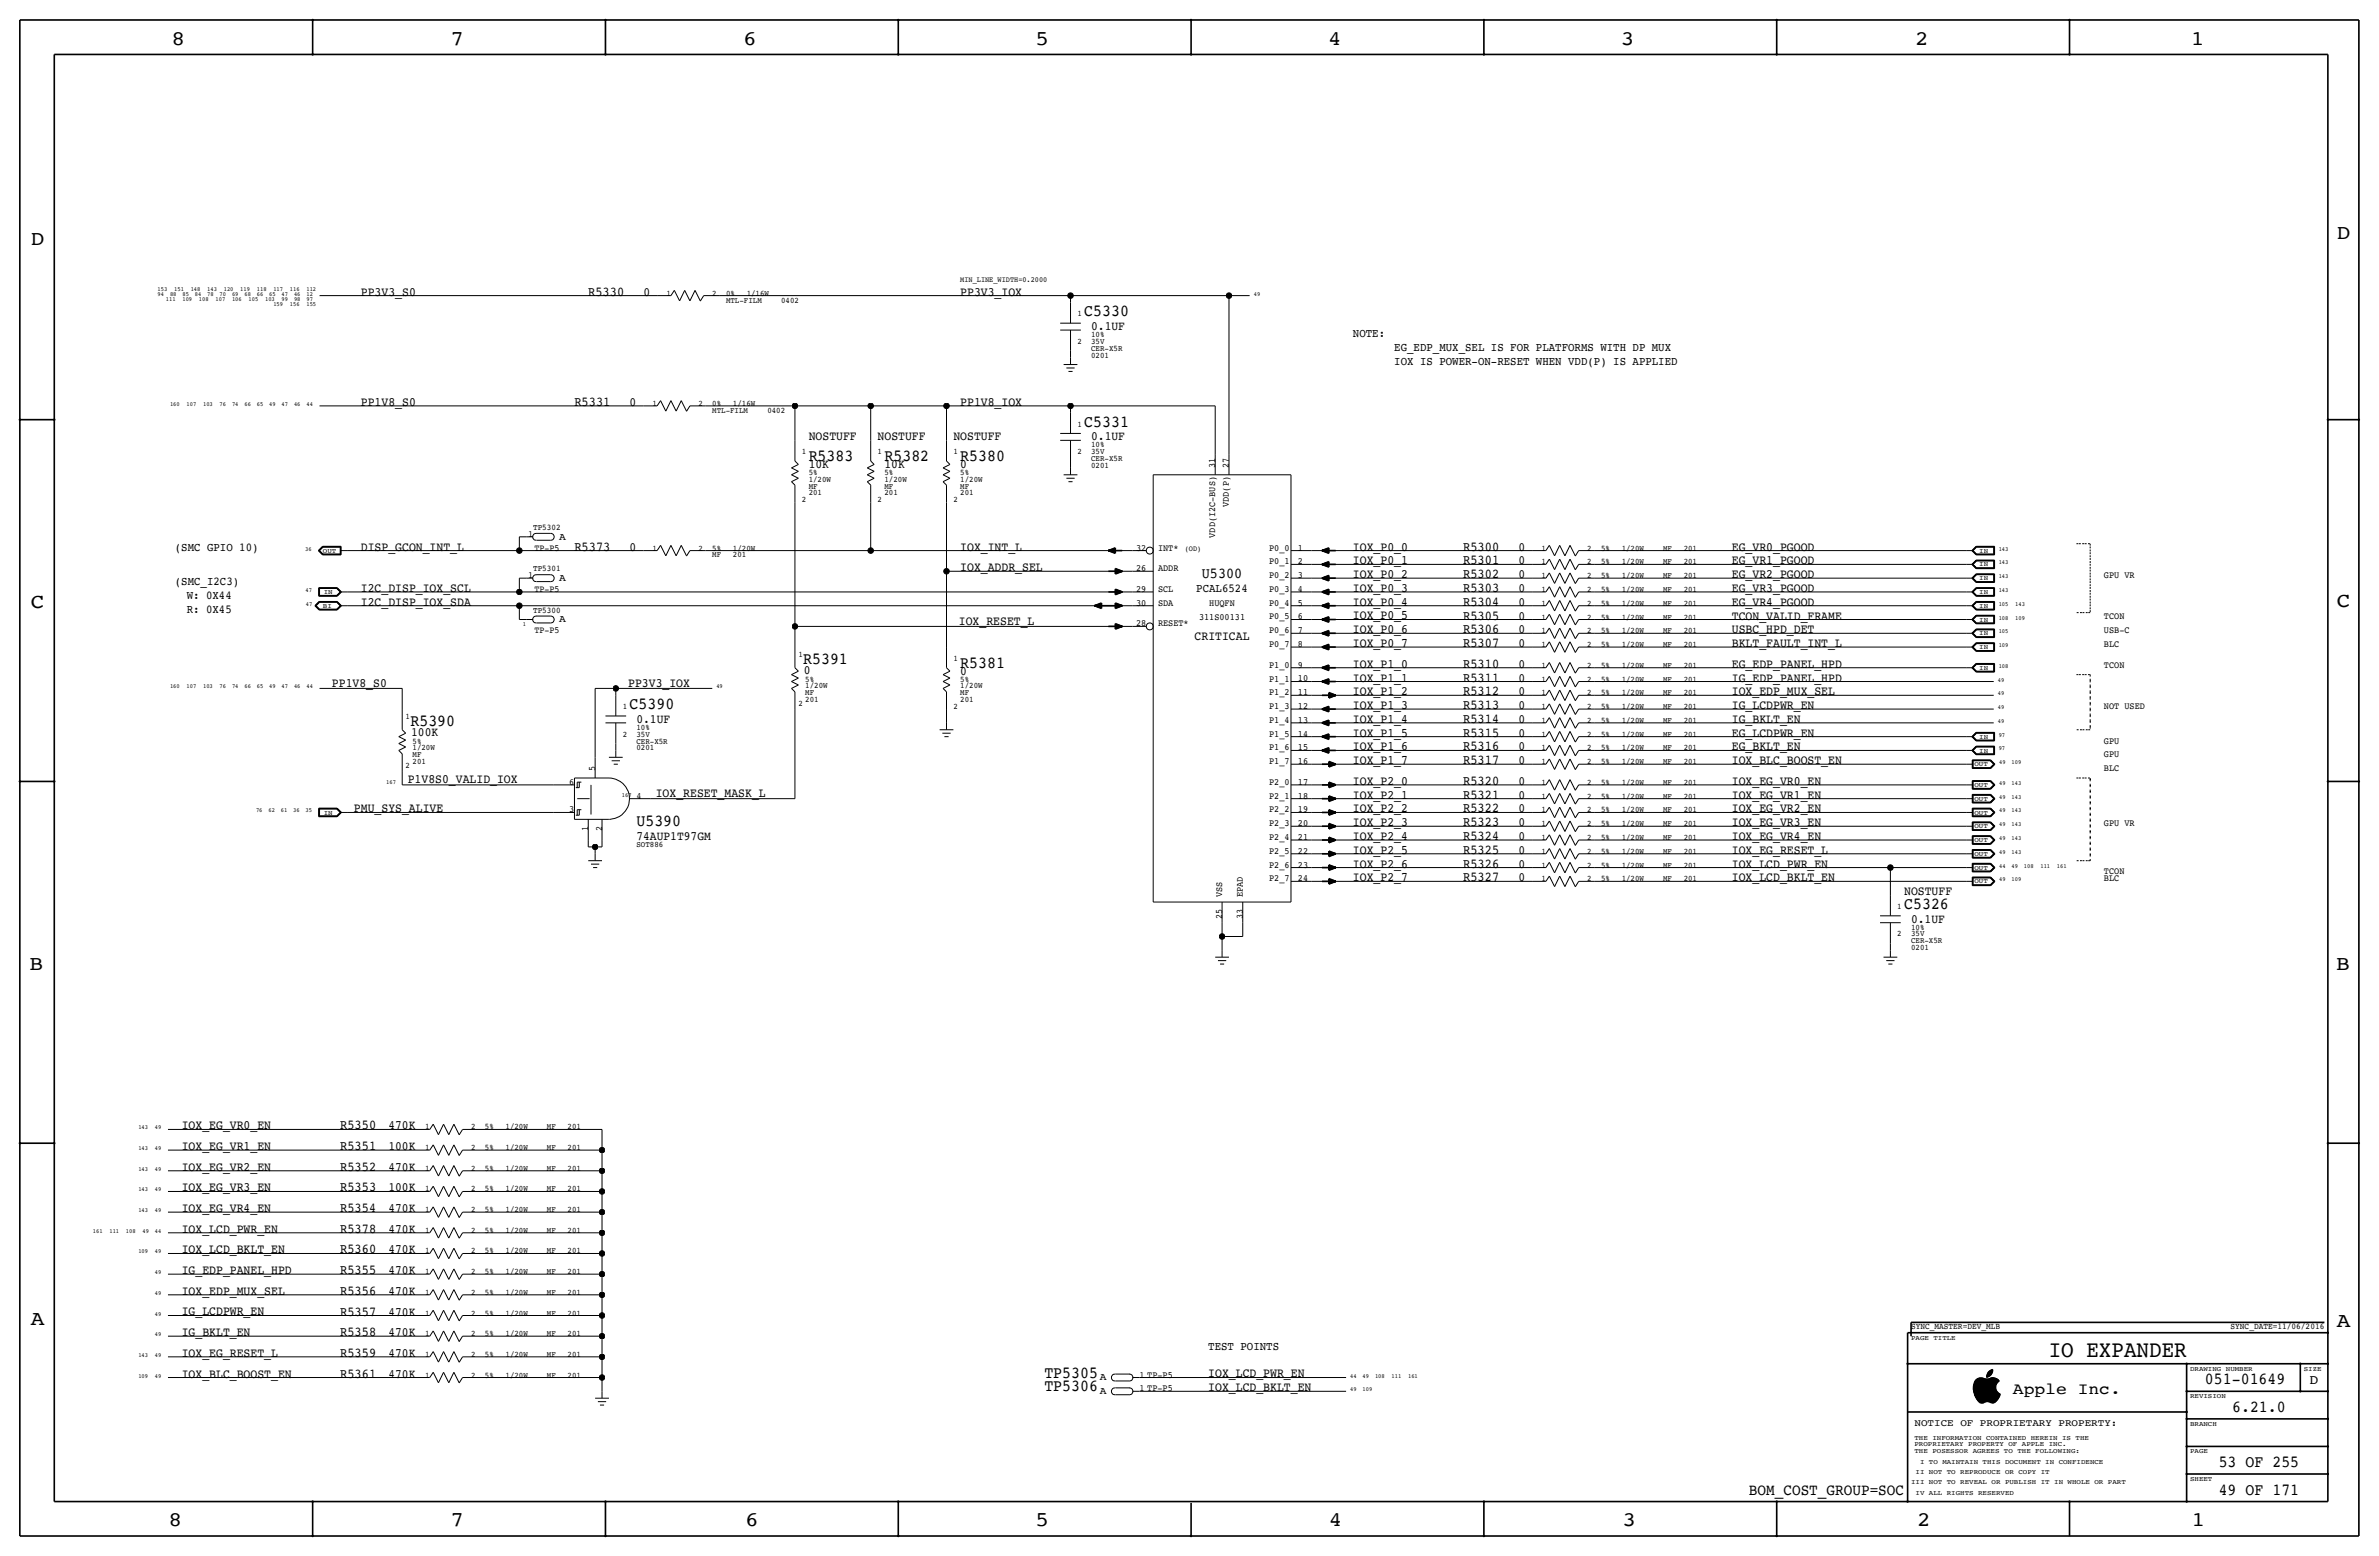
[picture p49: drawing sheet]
<svg xmlns="http://www.w3.org/2000/svg" width="877mm" height="574mm" viewBox="0 0 877 574" stroke-linecap="round" stroke-linejoin="round" font-family="sans-serif">
<defs><g id="words">
<text font-size="8.6" x="755.3" y="500.1">IO EXPANDER</text>
<g font-size="7.6">
<text x="63.2" y="16.5">8</text>
<text x="166.1" y="16.5">7</text>
<text x="274" y="16.5">6</text>
<text x="381.7" y="16.5">5</text>
<text x="489.7" y="16.5">4</text>
<text x="597.6" y="16.5">3</text>
<text x="706.1" y="16.5">2</text>
<text x="807.7" y="16.5">1</text>
<text x="861.5" y="88.1">D</text>
<text x="11.4" y="90.4">D</text>
<text x="11.4" y="224.3">C</text>
<text x="861.5" y="223.8">C</text>
<text x="10.8" y="357.6">B</text>
<text x="861.3" y="357.4">B</text>
<text x="11.3" y="488.4">A</text>
<text x="861.5" y="489.2">A</text>
<text x="62.2" y="562.6">8</text>
<text x="166" y="562.6">7</text>
<text x="274.8" y="562.6">6</text>
<text x="381.7" y="562.6">5</text>
<text x="489.9" y="562.6">4</text>
<text x="598.1" y="562.6">3</text>
<text x="706.8" y="562.6">2</text>
<text x="807.9" y="562.6">1</text>
</g>
<g font-size="6.2">
<text x="399.7" y="116.6">C5330</text>
<text x="399.7" y="157.2">C5331</text>
<text x="298.1" y="169.9">R5383</text>
<text x="326.1" y="169.9">R5382</text>
<text x="354" y="169.9">R5380</text>
<text x="296.1" y="244.6">R5391</text>
<text x="354" y="246.1">R5381</text>
<text x="232.1" y="261.4">C5390</text>
<text x="151.3" y="267.5">R5390</text>
<text x="234.6" y="304.5">U5390</text>
<text x="702" y="335">C5326</text>
<text x="385" y="507.7">TP5305</text>
<text x="385" y="512.8">TP5306</text>
<text x="812.9" y="510.3">051-01649</text>
<text x="822.9" y="520.4">6.21.0</text>
<text x="818" y="540.8">53 OF 255</text>
<text x="818" y="550.9">49 OF 171</text>
</g>
<text font-size="6" x="742.1" y="513.9">Apple Inc.</text>
<text font-size="5.9" x="644.8" y="550.9">BOM_COST_GROUP=SOC</text>
<text font-size="5.6" x="443.1" y="213.1">U5300</text>
<g font-size="5">
<text x="216.9" y="109">R5330</text>
<text x="211.8" y="149.6">R5331</text>
<text x="211.8" y="202.9">R5373</text>
<text x="539.4" y="202.9">R5300</text>
<text x="539.4" y="208">R5301</text>
<text x="539.4" y="213.1">R5302</text>
<text x="539.4" y="218.2">R5303</text>
<text x="539.4" y="223.3">R5304</text>
<text x="539.4" y="228.3">R5305</text>
<text x="539.4" y="233.4">R5306</text>
<text x="539.4" y="238.5">R5307</text>
<text x="539.4" y="251.2">R5311</text>
<text x="539.4" y="246.1">R5310</text>
<text x="539.4" y="256.3">R5312</text>
<text x="539.4" y="261.4">R5313</text>
<text x="539.4" y="266.4">R5314</text>
<text x="539.4" y="271.5">R5315</text>
<text x="539.4" y="281.7">R5317</text>
<text x="539.4" y="276.6">R5316</text>
<text x="539.4" y="289.3">R5320</text>
<text x="539.4" y="299.5">R5322</text>
<text x="539.4" y="294.4">R5321</text>
<text x="539.4" y="304.5">R5323</text>
<text x="539.4" y="309.6">R5324</text>
<text x="539.4" y="314.7">R5325</text>
<text x="539.4" y="319.8">R5326</text>
<text x="539.4" y="324.9">R5327</text>
<text x="125.4" y="416.3">R5350</text>
<text x="125.4" y="423.9">R5351</text>
<text x="125.4" y="431.5">R5352</text>
<text x="125.4" y="439.2">R5353</text>
<text x="125.4" y="446.8">R5354</text>
<text x="125.4" y="454.4">R5378</text>
<text x="125.4" y="462">R5360</text>
<text x="125.4" y="469.6">R5355</text>
<text x="125.4" y="477.3">R5356</text>
<text x="125.4" y="484.9">R5357</text>
<text x="125.4" y="492.5">R5358</text>
<text x="125.4" y="500.1">R5359</text>
<text x="125.4" y="507.7">R5361</text>
<text x="851.5" y="510.3">D</text>
</g>
<g font-size="4.7">
<text x="133" y="109">PP3V3_S0</text>
<text x="237.2" y="109">0</text>
<text x="354" y="109">PP3V3_IOX</text>
<text x="402.3" y="121.7">0.1UF</text>
<text x="133" y="149.6">PP1V8_S0</text>
<text x="232.1" y="149.6">0</text>
<text x="354" y="149.6">PP1V8_IOX</text>
<text x="298.1" y="162.3">NOSTUFF</text>
<text x="323.5" y="162.3">NOSTUFF</text>
<text x="351.5" y="162.3">NOSTUFF</text>
<text x="402.3" y="162.3">0.1UF</text>
<text x="298.1" y="172.5">10K</text>
<text x="326.1" y="172.5">10K</text>
<text x="354" y="172.5">0</text>
<text x="133" y="203">DISP_GCON_INT_L</text>
<text x="232.1" y="202.9">0</text>
<text x="354" y="203">IOX_INT_L</text>
<text x="498.8" y="202.9">IOX_P0_0</text>
<text x="559.8" y="202.9">0</text>
<text x="638.5" y="203">EG_VR0_PGOOD</text>
<text x="498.8" y="208">IOX_P0_1</text>
<text x="559.8" y="208">0</text>
<text x="638.5" y="208">EG_VR1_PGOOD</text>
<text x="354" y="210.6">IOX_ADDR_SEL</text>
<text x="498.8" y="213.1">IOX_P0_2</text>
<text x="559.8" y="213.1">0</text>
<text x="638.5" y="213.1">EG_VR2_PGOOD</text>
<text x="133" y="218.2">I2C_DISP_IOX_SCL</text>
<text x="498.8" y="218.2">IOX_P0_3</text>
<text x="559.8" y="218.2">0</text>
<text x="638.5" y="218.2">EG_VR3_PGOOD</text>
<text x="133" y="223.3">I2C_DISP_IOX_SDA</text>
<text x="498.8" y="223.3">IOX_P0_4</text>
<text x="559.8" y="223.3">0</text>
<text x="638.5" y="223.3">EG_VR4_PGOOD</text>
<text x="353.5" y="230.4">IOX_RESET_L</text>
<text x="498.8" y="233.4">IOX_P0_6</text>
<text x="498.8" y="228.3">IOX_P0_5</text>
<text x="559.8" y="228.3">0</text>
<text x="559.8" y="233.4">0</text>
<text x="638.5" y="233.4">USBC_HPD_DET</text>
<text x="638.5" y="228.4">TCON_VALID_FRAME</text>
<text x="440.4" y="236">CRITICAL</text>
<text x="498.8" y="238.5">IOX_P0_7</text>
<text x="559.8" y="238.5">0</text>
<text x="638.5" y="238.5">BKLT_FAULT_INT_L</text>
<text x="296.4" y="248.4">0</text>
<text x="354" y="248.7">0</text>
<text x="498.8" y="246.1">IOX_P1_0</text>
<text x="498.8" y="251.2">IOX_P1_1</text>
<text x="559.8" y="251.2">0</text>
<text x="559.8" y="246.1">0</text>
<text x="638.5" y="251.2">IG_EDP_PANEL_HPD</text>
<text x="638.5" y="246.1">EG_EDP_PANEL_HPD</text>
<text x="122.4" y="253.2">PP1V8_S0</text>
<text x="231.6" y="253.3">PP3V3_IOX</text>
<text x="498.8" y="256.3">IOX_P1_2</text>
<text x="559.8" y="256.3">0</text>
<text x="638.5" y="256.3">IOX_EDP_MUX_SEL</text>
<text x="498.8" y="261.4">IOX_P1_3</text>
<text x="559.8" y="261.4">0</text>
<text x="638.5" y="261.4">IG_LCDPWR_EN</text>
<text x="234.6" y="266.4">0.1UF</text>
<text x="498.8" y="266.4">IOX_P1_4</text>
<text x="559.8" y="266.4">0</text>
<text x="638.5" y="266.4">IG_BKLT_EN</text>
<text x="151.6" y="271.3">100K</text>
<text x="498.8" y="271.5">IOX_P1_5</text>
<text x="559.8" y="271.5">0</text>
<text x="638.5" y="271.5">EG_LCDPWR_EN</text>
<text x="498.8" y="281.7">IOX_P1_7</text>
<text x="498.8" y="276.6">IOX_P1_6</text>
<text x="559.8" y="281.7">0</text>
<text x="559.8" y="276.6">0</text>
<text x="638.5" y="281.7">IOX_BLC_BOOST_EN</text>
<text x="638.5" y="276.6">EG_BKLT_EN</text>
<text x="150.3" y="288.8">P1V8S0_VALID_IOX</text>
<text x="241.8" y="293.9">IOX_RESET_MASK_L</text>
<text x="498.8" y="289.3">IOX_P2_0</text>
<text x="559.8" y="289.3">0</text>
<text x="638.5" y="289.3">IOX_EG_VR0_EN</text>
<text x="130.5" y="299.5">PMU_SYS_ALIVE</text>
<text x="498.8" y="294.4">IOX_P2_1</text>
<text x="498.8" y="299.5">IOX_P2_2</text>
<text x="559.8" y="299.5">0</text>
<text x="559.8" y="294.4">0</text>
<text x="638.5" y="299.5">IOX_EG_VR2_EN</text>
<text x="638.5" y="294.4">IOX_EG_VR1_EN</text>
<text x="498.8" y="304.5">IOX_P2_3</text>
<text x="559.8" y="304.5">0</text>
<text x="638.5" y="304.5">IOX_EG_VR3_EN</text>
<text x="234.6" y="309.6">74AUP1T97GM</text>
<text x="498.8" y="309.6">IOX_P2_4</text>
<text x="559.8" y="309.6">0</text>
<text x="638.5" y="309.6">IOX_EG_VR4_EN</text>
<text x="498.8" y="314.7">IOX_P2_5</text>
<text x="559.8" y="314.7">0</text>
<text x="638.5" y="314.7">IOX_EG_RESET_L</text>
<text x="498.8" y="319.8">IOX_P2_6</text>
<text x="559.8" y="319.8">0</text>
<text x="638.5" y="319.8">IOX_LCD_PWR_EN</text>
<text x="498.8" y="324.9">IOX_P2_7</text>
<text x="559.8" y="324.9">0</text>
<text x="638.5" y="324.9">IOX_LCD_BKLT_EN</text>
<text x="702" y="329.9">NOSTUFF</text>
<text x="704.5" y="340.1">0.1UF</text>
<text x="67" y="416.3">IOX_EG_VR0_EN</text>
<text x="143.2" y="416.3">470K</text>
<text x="67" y="423.9">IOX_EG_VR1_EN</text>
<text x="143.2" y="423.9">100K</text>
<text x="67" y="431.5">IOX_EG_VR2_EN</text>
<text x="143.2" y="431.5">470K</text>
<text x="67" y="439.2">IOX_EG_VR3_EN</text>
<text x="143.2" y="439.2">100K</text>
<text x="67" y="446.8">IOX_EG_VR4_EN</text>
<text x="143.2" y="446.8">470K</text>
<text x="67" y="454.4">IOX_LCD_PWR_EN</text>
<text x="143.2" y="454.4">470K</text>
<text x="67" y="462">IOX_LCD_BKLT_EN</text>
<text x="143.2" y="462">470K</text>
<text x="67" y="469.6">IG_EDP_PANEL_HPD</text>
<text x="143.2" y="469.6">470K</text>
<text x="67" y="477.3">IOX_EDP_MUX_SEL</text>
<text x="143.2" y="477.3">470K</text>
<text x="67" y="484.9">IG_LCDPWR_EN</text>
<text x="143.2" y="484.9">470K</text>
<text x="67" y="492.5">IG_BKLT_EN</text>
<text x="143.2" y="492.5">470K</text>
<text x="67" y="500.1">IOX_EG_RESET_L</text>
<text x="143.2" y="500.1">470K</text>
<text x="67" y="507.7">IOX_BLC_BOOST_EN</text>
<text x="143.2" y="507.7">470K</text>
<text x="445.5" y="507.7">IOX_LCD_PWR_EN</text>
<text x="445.5" y="512.8">IOX_LCD_BKLT_EN</text>
</g>
<g font-size="4.4">
<text x="498.8" y="124.2">NOTE:</text>
<text x="514" y="129.3">EG_EDP_MUX_SEL IS FOR PLATFORMS WITH DP MUX</text>
<text x="514" y="134.4">IOX IS POWER-ON-RESET WHEN VDD(P) IS APPLIED</text>
<text x="64.5" y="202.9">(SMC GPIO 10)</text>
<text x="64.5" y="215.6">(SMC_I2C3)</text>
<text x="68.9" y="220.7">W: 0X44</text>
<text x="441.1" y="218.2">PCAL6524</text>
<text x="68.9" y="225.8">R: 0X45</text>
<text x="445.5" y="497.6">TEST POINTS</text>
</g>
<g font-size="3.8">
<text x="206.1" y="198.9">A</text>
<text x="206.1" y="214.2">A</text>
<text x="206.1" y="229.4">A</text>
<text x="405.5" y="508.8">A</text>
<text x="405.5" y="513.9">A</text>
</g>
<text font-size="3.7" x="705.8" y="525.5">NOTICE OF PROPRIETARY PROPERTY:</text>
<g font-size="3.5">
<text x="448" y="172.5" transform="rotate(-90 448 172.5)">31</text>
<text x="453.1" y="172.5" transform="rotate(-90 453.1 172.5)">27</text>
<text x="453.1" y="186.9" transform="rotate(-90 453.1 186.9)">VDD(P)</text>
<text x="194.7" y="197.9">1</text>
<text x="197" y="202.9">TP-P5</text>
<text x="418.8" y="202.9">32</text>
<text x="426.9" y="202.9">INT*</text>
<text x="448" y="198.2" transform="rotate(-90 448 198.2)">VDD(I2C-BUS)</text>
<text x="467.9" y="202.9">P0_0</text>
<text x="478.5" y="202.9">1</text>
<text x="467.9" y="208">P0_1</text>
<text x="478.5" y="208">2</text>
<text x="194.7" y="213.1">1</text>
<text x="418.8" y="210.5">26</text>
<text x="426.9" y="210.6">ADDR</text>
<text x="467.9" y="213.1">P0_2</text>
<text x="478.5" y="213.1">3</text>
<text x="775.7" y="213.1">GPU VR</text>
<text x="197" y="218.2">TP-P5</text>
<text x="418.8" y="218.2">29</text>
<text x="426.9" y="218.2">SCL</text>
<text x="467.9" y="218.2">P0_3</text>
<text x="478.5" y="218.2">4</text>
<text x="418.8" y="223.3">30</text>
<text x="426.9" y="223.3">SDA</text>
<text x="445.8" y="223.3">HUQFN</text>
<text x="467.9" y="223.3">P0_4</text>
<text x="478.5" y="223.2">5</text>
<text x="197" y="233.4">TP-P5</text>
<text x="418.8" y="230.9">28</text>
<text x="426.9" y="230.9">RESET*</text>
<text x="442" y="228.3">311S00131</text>
<text x="467.9" y="233.4">P0_6</text>
<text x="467.9" y="228.3">P0_5</text>
<text x="478.5" y="233.4">7</text>
<text x="478.5" y="228.3">6</text>
<text x="775.7" y="233.4">USB-C</text>
<text x="775.7" y="228.3">TCON</text>
<text x="467.9" y="238.5">P0_7</text>
<text x="478.5" y="238.5">8</text>
<text x="775.7" y="238.5">BLC</text>
<text x="467.9" y="251.2">P1_1</text>
<text x="467.9" y="246.1">P1_0</text>
<text x="478.5" y="251.2">10</text>
<text x="478.5" y="246.1">9</text>
<text x="775.7" y="246.1">TCON</text>
<text x="467.9" y="256.3">P1_2</text>
<text x="478.5" y="256.3">11</text>
<text x="467.9" y="261.4">P1_3</text>
<text x="478.5" y="261.4">12</text>
<text x="775.7" y="261.4">NOT USED</text>
<text x="467.9" y="266.4">P1_4</text>
<text x="478.5" y="266.4">13</text>
<text x="467.9" y="271.5">P1_5</text>
<text x="478.5" y="271.5">14</text>
<text x="775.7" y="274.1">GPU</text>
<text x="467.9" y="276.6">P1_6</text>
<text x="467.9" y="281.7">P1_7</text>
<text x="478.5" y="281.7">16</text>
<text x="478.5" y="276.6">15</text>
<text x="775.7" y="279.1">GPU</text>
<text x="219.4" y="284.2" transform="rotate(-90 219.4 284.2)">5</text>
<text x="775.7" y="284.2">BLC</text>
<text x="209.9" y="289.3">6</text>
<text x="467.9" y="289.3">P2_0</text>
<text x="478.5" y="289.3">17</text>
<text x="209.9" y="299.5">3</text>
<text x="234.6" y="294.4">4</text>
<text x="467.9" y="299.5">P2_2</text>
<text x="467.9" y="294.4">P2_1</text>
<text x="478.5" y="299.5">19</text>
<text x="478.5" y="294.4">18</text>
<text x="467.9" y="304.5">P2_3</text>
<text x="478.5" y="304.5">20</text>
<text x="775.7" y="304.5">GPU VR</text>
<text x="216.9" y="306.4" transform="rotate(-90 216.9 306.4)">1</text>
<text x="221.9" y="306.4" transform="rotate(-90 221.9 306.4)">2</text>
<text x="467.9" y="309.6">P2_4</text>
<text x="478.5" y="309.6">21</text>
<text x="467.9" y="314.7">P2_5</text>
<text x="478.5" y="314.7">22</text>
<text x="467.9" y="319.8">P2_6</text>
<text x="478.5" y="319.8">23</text>
<text x="775.7" y="322.3">TCON</text>
<text x="467.9" y="324.9">P2_7</text>
<text x="478.5" y="324.9">24</text>
<text x="775.7" y="324.9">BLC</text>
<text x="450.5" y="330.7" transform="rotate(-90 450.5 330.7)">VSS</text>
<text x="458.2" y="330.7" transform="rotate(-90 458.2 330.7)">EPAD</text>
<text x="450.5" y="338.8" transform="rotate(-90 450.5 338.8)">25</text>
<text x="458.2" y="338.8" transform="rotate(-90 458.2 338.8)">33</text>
<text x="420.1" y="507.7">1 TP-P5</text>
<text x="420.1" y="512.8">1 TP-P5</text>
</g>
<g font-size="3.2">
<text x="196.6" y="195.3">TP5302</text>
<text x="196.6" y="210.6">TP5301</text>
<text x="196.6" y="225.8">TP5300</text>
<text x="704.5" y="490">SYNC_MASTER=DEV_MLB</text>
<text x="822.3" y="490">SYNC_DATE=11/06/2016</text>
</g>
<g font-size="3.1">
<text x="245.7" y="109">1</text>
<text x="262.6" y="109">2</text>
<text x="267.7" y="111.5">MTL-FILM</text>
<text x="267.7" y="109">0%</text>
<text x="275.3" y="109">1/16W</text>
<text x="288" y="111.5">0402</text>
<text x="397.2" y="116.6">1</text>
<text x="402.3" y="124.2">10%</text>
<text x="397.2" y="126.7">2</text>
<text x="402.3" y="129.3">CER-X5R</text>
<text x="402.3" y="131.8">0201</text>
<text x="402.3" y="126.7">35V</text>
<text x="240.6" y="149.6">1</text>
<text x="257.5" y="149.6">2</text>
<text x="262.6" y="149.6">0%</text>
<text x="270.2" y="149.6">1/16W</text>
<text x="262.6" y="152.1">MTL-FILM</text>
<text x="282.9" y="152.1">0402</text>
<text x="397.2" y="157.2">1</text>
<text x="295.6" y="167.4">1</text>
<text x="323.5" y="167.4">1</text>
<text x="351.5" y="167.4">1</text>
<text x="397.2" y="167.4">2</text>
<text x="402.3" y="167.4">35V</text>
<text x="402.3" y="164.8">10%</text>
<text x="402.3" y="172.5">0201</text>
<text x="402.3" y="169.9">CER-X5R</text>
<text x="298.1" y="175">5%</text>
<text x="298.1" y="177.5">1/20W</text>
<text x="326.1" y="177.5">1/20W</text>
<text x="326.1" y="175">5%</text>
<text x="354" y="177.5">1/20W</text>
<text x="354" y="175">5%</text>
<text x="295.6" y="185.2">2</text>
<text x="298.1" y="182.6">201</text>
<text x="298.1" y="180.1">MF</text>
<text x="323.5" y="185.2">2</text>
<text x="326.1" y="180.1">MF</text>
<text x="326.1" y="182.6">201</text>
<text x="351.5" y="185.2">2</text>
<text x="354" y="180.1">MF</text>
<text x="354" y="182.6">201</text>
<text x="240.6" y="202.9">1</text>
<text x="257.5" y="202.9">2</text>
<text x="262.6" y="202.9">5%</text>
<text x="270.2" y="202.9">1/20W</text>
<text x="568.3" y="202.9">1</text>
<text x="585.2" y="202.9">2</text>
<text x="590.2" y="202.9">5%</text>
<text x="597.9" y="202.9">1/20W</text>
<text x="613.1" y="202.9">MF</text>
<text x="620.7" y="202.9">201</text>
<text x="262.6" y="205.5">MF</text>
<text x="270.2" y="205.5">201</text>
<text x="568.3" y="208">1</text>
<text x="585.2" y="208">2</text>
<text x="590.2" y="208">5%</text>
<text x="597.9" y="208">1/20W</text>
<text x="613.1" y="208">MF</text>
<text x="620.7" y="208">201</text>
<text x="568.3" y="213.1">1</text>
<text x="585.2" y="213.1">2</text>
<text x="590.2" y="213.1">5%</text>
<text x="597.9" y="213.1">1/20W</text>
<text x="613.1" y="213.1">MF</text>
<text x="620.7" y="213.1">201</text>
<text x="568.3" y="218.2">1</text>
<text x="585.2" y="218.2">2</text>
<text x="590.2" y="218.2">5%</text>
<text x="597.9" y="218.2">1/20W</text>
<text x="613.1" y="218.2">MF</text>
<text x="620.7" y="218.2">201</text>
<text x="568.3" y="223.3">1</text>
<text x="585.2" y="223.3">2</text>
<text x="590.2" y="223.3">5%</text>
<text x="597.9" y="223.3">1/20W</text>
<text x="613.1" y="223.3">MF</text>
<text x="620.7" y="223.3">201</text>
<text x="568.3" y="228.3">1</text>
<text x="568.3" y="233.4">1</text>
<text x="585.2" y="228.3">2</text>
<text x="585.2" y="233.4">2</text>
<text x="590.2" y="228.3">5%</text>
<text x="590.2" y="233.4">5%</text>
<text x="597.9" y="233.4">1/20W</text>
<text x="597.9" y="228.3">1/20W</text>
<text x="613.1" y="228.3">MF</text>
<text x="613.1" y="233.4">MF</text>
<text x="620.7" y="228.3">201</text>
<text x="620.7" y="233.4">201</text>
<text x="568.3" y="238.5">1</text>
<text x="585.2" y="238.5">2</text>
<text x="590.2" y="238.5">5%</text>
<text x="597.9" y="238.5">1/20W</text>
<text x="613.1" y="238.5">MF</text>
<text x="620.7" y="238.5">201</text>
<text x="294.3" y="242.3">1</text>
<text x="351.5" y="243.6">1</text>
<text x="296.9" y="251.2">5%</text>
<text x="354" y="251.2">5%</text>
<text x="568.3" y="251.2">1</text>
<text x="568.3" y="246.1">1</text>
<text x="585.2" y="251.2">2</text>
<text x="585.2" y="246.1">2</text>
<text x="590.2" y="246.1">5%</text>
<text x="590.2" y="251.2">5%</text>
<text x="597.9" y="246.1">1/20W</text>
<text x="597.9" y="251.2">1/20W</text>
<text x="613.1" y="246.1">MF</text>
<text x="613.1" y="251.2">MF</text>
<text x="620.7" y="246.1">201</text>
<text x="620.7" y="251.2">201</text>
<text x="296.9" y="256.3">MF</text>
<text x="296.9" y="253.7">1/20W</text>
<text x="354" y="253.7">1/20W</text>
<text x="354" y="256.3">MF</text>
<text x="568.3" y="256.3">1</text>
<text x="585.2" y="256.3">2</text>
<text x="590.2" y="256.3">5%</text>
<text x="597.9" y="256.3">1/20W</text>
<text x="613.1" y="256.3">MF</text>
<text x="620.7" y="256.3">201</text>
<text x="229.6" y="261.4">1</text>
<text x="294.3" y="260.1">2</text>
<text x="296.9" y="258.8">201</text>
<text x="351.5" y="261.4">2</text>
<text x="354" y="258.8">201</text>
<text x="568.3" y="261.4">1</text>
<text x="585.2" y="261.4">2</text>
<text x="590.2" y="261.4">5%</text>
<text x="597.9" y="261.4">1/20W</text>
<text x="613.1" y="261.4">MF</text>
<text x="620.7" y="261.4">201</text>
<text x="149.6" y="265.2">1</text>
<text x="234.6" y="269">10%</text>
<text x="568.3" y="266.4">1</text>
<text x="585.2" y="266.4">2</text>
<text x="590.2" y="266.4">5%</text>
<text x="597.9" y="266.4">1/20W</text>
<text x="613.1" y="266.4">MF</text>
<text x="620.7" y="266.4">201</text>
<text x="152.1" y="274.1">5%</text>
<text x="229.6" y="271.5">2</text>
<text x="234.6" y="274.1">CER-X5R</text>
<text x="234.6" y="271.5">35V</text>
<text x="568.3" y="271.5">1</text>
<text x="585.2" y="271.5">2</text>
<text x="590.2" y="271.5">5%</text>
<text x="597.9" y="271.5">1/20W</text>
<text x="613.1" y="271.5">MF</text>
<text x="620.7" y="271.5">201</text>
<text x="152.1" y="281.7">201</text>
<text x="152.1" y="276.6">1/20W</text>
<text x="152.1" y="279.1">MF</text>
<text x="234.6" y="276.6">0201</text>
<text x="568.3" y="281.7">1</text>
<text x="568.3" y="276.6">1</text>
<text x="585.2" y="281.7">2</text>
<text x="585.2" y="276.6">2</text>
<text x="590.2" y="281.7">5%</text>
<text x="590.2" y="276.6">5%</text>
<text x="597.9" y="281.7">1/20W</text>
<text x="597.9" y="276.6">1/20W</text>
<text x="613.1" y="281.7">MF</text>
<text x="613.1" y="276.6">MF</text>
<text x="620.7" y="281.7">201</text>
<text x="620.7" y="276.6">201</text>
<text x="149.6" y="283">2</text>
<text x="568.3" y="289.3">1</text>
<text x="585.2" y="289.3">2</text>
<text x="590.2" y="289.3">5%</text>
<text x="597.9" y="289.3">1/20W</text>
<text x="613.1" y="289.3">MF</text>
<text x="620.7" y="289.3">201</text>
<text x="568.3" y="299.5">1</text>
<text x="568.3" y="294.4">1</text>
<text x="585.2" y="299.5">2</text>
<text x="585.2" y="294.4">2</text>
<text x="590.2" y="299.5">5%</text>
<text x="590.2" y="294.4">5%</text>
<text x="597.9" y="299.5">1/20W</text>
<text x="597.9" y="294.4">1/20W</text>
<text x="613.1" y="299.5">MF</text>
<text x="613.1" y="294.4">MF</text>
<text x="620.7" y="299.5">201</text>
<text x="620.7" y="294.4">201</text>
<text x="568.3" y="304.5">1</text>
<text x="585.2" y="304.5">2</text>
<text x="590.2" y="304.5">5%</text>
<text x="597.9" y="304.5">1/20W</text>
<text x="613.1" y="304.5">MF</text>
<text x="620.7" y="304.5">201</text>
<text x="568.3" y="309.6">1</text>
<text x="585.2" y="309.6">2</text>
<text x="590.2" y="309.6">5%</text>
<text x="597.9" y="309.6">1/20W</text>
<text x="613.1" y="309.6">MF</text>
<text x="620.7" y="309.6">201</text>
<text x="234.6" y="312.2">SOT886</text>
<text x="568.3" y="314.7">1</text>
<text x="585.2" y="314.7">2</text>
<text x="590.2" y="314.7">5%</text>
<text x="597.9" y="314.7">1/20W</text>
<text x="613.1" y="314.7">MF</text>
<text x="620.7" y="314.7">201</text>
<text x="568.3" y="319.8">1</text>
<text x="585.2" y="319.8">2</text>
<text x="590.2" y="319.8">5%</text>
<text x="597.9" y="319.8">1/20W</text>
<text x="613.1" y="319.8">MF</text>
<text x="620.7" y="319.8">201</text>
<text x="568.3" y="324.9">1</text>
<text x="585.2" y="324.9">2</text>
<text x="590.2" y="324.9">5%</text>
<text x="597.9" y="324.9">1/20W</text>
<text x="613.1" y="324.9">MF</text>
<text x="620.7" y="324.9">201</text>
<text x="699.5" y="335">1</text>
<text x="699.5" y="345.2">2</text>
<text x="704.5" y="342.6">10%</text>
<text x="704.5" y="345.2">35V</text>
<text x="704.5" y="347.7">CER-X5R</text>
<text x="704.5" y="350.3">0201</text>
<text x="156.8" y="416.3">1</text>
<text x="173.7" y="416.3">2</text>
<text x="178.8" y="416.3">5%</text>
<text x="186.4" y="416.3">1/20W</text>
<text x="201.6" y="416.3">MF</text>
<text x="209.2" y="416.3">201</text>
<text x="156.8" y="423.9">1</text>
<text x="173.7" y="423.9">2</text>
<text x="178.8" y="423.9">5%</text>
<text x="186.4" y="423.9">1/20W</text>
<text x="201.6" y="423.9">MF</text>
<text x="209.2" y="423.9">201</text>
<text x="156.8" y="431.5">1</text>
<text x="173.7" y="431.5">2</text>
<text x="178.8" y="431.5">5%</text>
<text x="186.4" y="431.5">1/20W</text>
<text x="201.6" y="431.5">MF</text>
<text x="209.2" y="431.5">201</text>
<text x="156.8" y="439.2">1</text>
<text x="173.7" y="439.2">2</text>
<text x="178.8" y="439.2">5%</text>
<text x="186.4" y="439.2">1/20W</text>
<text x="201.6" y="439.2">MF</text>
<text x="209.2" y="439.2">201</text>
<text x="156.8" y="446.8">1</text>
<text x="173.7" y="446.8">2</text>
<text x="178.8" y="446.8">5%</text>
<text x="186.4" y="446.8">1/20W</text>
<text x="201.6" y="446.8">MF</text>
<text x="209.2" y="446.8">201</text>
<text x="156.8" y="454.4">1</text>
<text x="173.7" y="454.4">2</text>
<text x="178.8" y="454.4">5%</text>
<text x="186.4" y="454.4">1/20W</text>
<text x="201.6" y="454.4">MF</text>
<text x="209.2" y="454.4">201</text>
<text x="156.8" y="462">1</text>
<text x="173.7" y="462">2</text>
<text x="178.8" y="462">5%</text>
<text x="186.4" y="462">1/20W</text>
<text x="201.6" y="462">MF</text>
<text x="209.2" y="462">201</text>
<text x="156.8" y="469.6">1</text>
<text x="173.7" y="469.6">2</text>
<text x="178.8" y="469.6">5%</text>
<text x="186.4" y="469.6">1/20W</text>
<text x="201.6" y="469.6">MF</text>
<text x="209.2" y="469.6">201</text>
<text x="156.8" y="477.3">1</text>
<text x="173.7" y="477.3">2</text>
<text x="178.8" y="477.3">5%</text>
<text x="186.4" y="477.3">1/20W</text>
<text x="201.6" y="477.3">MF</text>
<text x="209.2" y="477.3">201</text>
<text x="156.8" y="484.9">1</text>
<text x="173.7" y="484.9">2</text>
<text x="178.8" y="484.9">5%</text>
<text x="186.4" y="484.9">1/20W</text>
<text x="201.6" y="484.9">MF</text>
<text x="209.2" y="484.9">201</text>
<text x="156.8" y="492.5">1</text>
<text x="173.7" y="492.5">2</text>
<text x="178.8" y="492.5">5%</text>
<text x="186.4" y="492.5">1/20W</text>
<text x="201.6" y="492.5">MF</text>
<text x="209.2" y="492.5">201</text>
<text x="156.8" y="500.1">1</text>
<text x="173.7" y="500.1">2</text>
<text x="178.8" y="500.1">5%</text>
<text x="186.4" y="500.1">1/20W</text>
<text x="201.6" y="500.1">MF</text>
<text x="209.2" y="500.1">201</text>
<text x="156.8" y="507.7">1</text>
<text x="173.7" y="507.7">2</text>
<text x="178.8" y="507.7">5%</text>
<text x="186.4" y="507.7">1/20W</text>
<text x="201.6" y="507.7">MF</text>
<text x="209.2" y="507.7">201</text>
</g>
<g font-size="2.9">
<text x="354" y="103.9">MIN_LINE_WIDTH=0.2000</text>
<text x="436.8" y="202.9">(OD)</text>
</g>
<g font-size="2.5">
<text x="119.1" y="203.7">OUT</text>
<text x="729.7" y="203.7">IN</text>
<text x="729.7" y="208.8">IN</text>
<text x="729.7" y="213.9">IN</text>
<text x="119.3" y="218.9">IN</text>
<text x="729.7" y="218.9">IN</text>
<text x="119.1" y="224">BI</text>
<text x="729.7" y="224">IN</text>
<text x="729.7" y="229.1">IN</text>
<text x="729.7" y="234.2">IN</text>
<text x="729.7" y="239.3">IN</text>
<text x="729.7" y="246.9">IN</text>
<text x="729.7" y="272.3">IN</text>
<text x="729.7" y="277.4">IN</text>
<text x="727.9" y="282.4">OUT</text>
<text x="727.9" y="290.1">OUT</text>
<text x="727.9" y="295.1">OUT</text>
<text x="119.3" y="300.2">IN</text>
<text x="727.9" y="305.3">OUT</text>
<text x="727.9" y="300.2">OUT</text>
<text x="727.9" y="310.4">OUT</text>
<text x="727.9" y="315.5">OUT</text>
<text x="727.9" y="320.5">OUT</text>
<text x="727.9" y="325.6">OUT</text>
<text x="704.5" y="493.8">PAGE TITLE</text>
<text x="807.4" y="505.2">DRAWING NUMBER</text>
<text x="849.3" y="505.2">SIZE</text>
<text x="807.4" y="515.4">REVISION</text>
<text x="807.4" y="525.5">BRANCH</text>
<text x="705.8" y="533.1">PROPRIETARY PROPERTY OF APPLE INC.</text>
<text x="705.8" y="530.6">THE INFORMATION CONTAINED HEREIN IS THE</text>
<text x="705.8" y="535.7">THE POSESSOR AGREES TO THE FOLLOWING:</text>
<text x="707.8" y="539.5">I TO MAINTAIN THIS DOCUMENT IN CONFIDENCE</text>
<text x="807.4" y="535.7">PAGE</text>
<text x="706.2" y="543.3">II NOT TO REPRODUCE OR COPY IT</text>
<text x="807.4" y="545.8">SHEET</text>
<text x="704.5" y="547.1">III NOT TO REVEAL OR PUBLISH IT IN WHOLE OR PART</text>
<text x="706.2" y="550.9">IV ALL RIGHTS RESERVED</text>
</g>
<g font-size="2.3">
<text x="58.1" y="107.1">153</text>
<text x="64.2" y="107.1">151</text>
<text x="70.3" y="107.1">148</text>
<text x="76.4" y="107.1">143</text>
<text x="82.5" y="107.1">120</text>
<text x="88.6" y="107.1">119</text>
<text x="94.7" y="107.1">118</text>
<text x="100.8" y="107.1">117</text>
<text x="106.9" y="107.1">116</text>
<text x="113" y="107.1">112</text>
<text x="58.1" y="109">94</text>
<text x="61.2" y="110.8">111</text>
<text x="62.7" y="109">88</text>
<text x="67.2" y="109">85</text>
<text x="67.2" y="110.8">109</text>
<text x="71.8" y="109">84</text>
<text x="73.3" y="110.8">108</text>
<text x="76.4" y="109">78</text>
<text x="79.4" y="110.8">107</text>
<text x="81" y="109">70</text>
<text x="85.5" y="110.8">106</text>
<text x="85.5" y="109">69</text>
<text x="90.1" y="109">68</text>
<text x="91.6" y="110.8">105</text>
<text x="94.7" y="109">66</text>
<text x="97.7" y="110.8">103</text>
<text x="99.3" y="109">65</text>
<text x="100.8" y="112.6">159</text>
<text x="103.8" y="110.8">99</text>
<text x="103.8" y="109">47</text>
<text x="106.9" y="112.6">156</text>
<text x="108.4" y="110.8">98</text>
<text x="108.4" y="109">46</text>
<text x="113" y="110.8">97</text>
<text x="113" y="109">12</text>
<text x="113" y="112.6">155</text>
<text x="462.2" y="109">49</text>
<text x="62.7" y="149.6">160</text>
<text x="68.8" y="149.6">107</text>
<text x="74.9" y="149.6">103</text>
<text x="81" y="149.6">76</text>
<text x="85.5" y="149.6">74</text>
<text x="90.1" y="149.6">66</text>
<text x="94.7" y="149.6">65</text>
<text x="99.3" y="149.6">49</text>
<text x="103.8" y="149.6">47</text>
<text x="108.4" y="149.6">46</text>
<text x="113" y="149.6">44</text>
<text x="112.5" y="202.9">36</text>
<text x="736.9" y="202.9">143</text>
<text x="736.9" y="208">143</text>
<text x="736.9" y="213.1">143</text>
<text x="112.7" y="218.2">47</text>
<text x="736.9" y="218.2">143</text>
<text x="112.8" y="223.3">47</text>
<text x="736.9" y="223.3">105</text>
<text x="742.9" y="223.3">143</text>
<text x="192.8" y="230.9">1</text>
<text x="736.9" y="233.4">105</text>
<text x="736.9" y="228.3">108</text>
<text x="742.9" y="228.3">109</text>
<text x="736.9" y="238.5">109</text>
<text x="736.5" y="251.2">49</text>
<text x="736.9" y="246.1">108</text>
<text x="62.7" y="253.7">160</text>
<text x="68.8" y="253.7">107</text>
<text x="74.9" y="253.7">103</text>
<text x="81" y="253.7">76</text>
<text x="85.5" y="253.7">74</text>
<text x="90.1" y="253.7">66</text>
<text x="94.7" y="253.7">65</text>
<text x="99.3" y="253.7">49</text>
<text x="103.8" y="253.7">47</text>
<text x="108.4" y="253.7">46</text>
<text x="113" y="253.7">44</text>
<text x="264.1" y="253.7">49</text>
<text x="736.5" y="256.3">49</text>
<text x="736.5" y="261.4">49</text>
<text x="736.5" y="266.4">49</text>
<text x="736.9" y="271.5">97</text>
<text x="736.9" y="276.6">97</text>
<text x="737" y="281.7">49</text>
<text x="741.6" y="281.7">109</text>
<text x="142.4" y="288.8">167</text>
<text x="229.3" y="293.9">167</text>
<text x="737" y="289.3">49</text>
<text x="741.6" y="289.3">143</text>
<text x="94.4" y="299.5">76</text>
<text x="99" y="299.5">62</text>
<text x="103.5" y="299.5">61</text>
<text x="108.1" y="299.5">36</text>
<text x="112.7" y="299.5">35</text>
<text x="737" y="299.5">49</text>
<text x="737" y="294.4">49</text>
<text x="741.6" y="299.5">143</text>
<text x="741.6" y="294.4">143</text>
<text x="737" y="304.5">49</text>
<text x="741.6" y="304.5">143</text>
<text x="737" y="309.6">49</text>
<text x="741.6" y="309.6">143</text>
<text x="737" y="314.7">49</text>
<text x="741.6" y="314.7">143</text>
<text x="737" y="319.8">44</text>
<text x="741.6" y="319.8">49</text>
<text x="746.2" y="319.8">108</text>
<text x="752.2" y="319.8">111</text>
<text x="758.3" y="319.8">161</text>
<text x="737" y="324.9">49</text>
<text x="741.6" y="324.9">109</text>
<text x="51" y="416.3">143</text>
<text x="57.1" y="416.3">49</text>
<text x="51" y="423.9">143</text>
<text x="57.1" y="423.9">49</text>
<text x="51" y="431.6">143</text>
<text x="57.1" y="431.6">49</text>
<text x="51" y="439.2">143</text>
<text x="57.1" y="439.2">49</text>
<text x="51" y="446.8">143</text>
<text x="57.1" y="446.8">49</text>
<text x="34.2" y="454.4">161</text>
<text x="40.3" y="454.4">111</text>
<text x="46.4" y="454.4">108</text>
<text x="52.5" y="454.4">49</text>
<text x="57.1" y="454.4">44</text>
<text x="51" y="462">109</text>
<text x="57.1" y="462">49</text>
<text x="57.1" y="469.7">49</text>
<text x="57.1" y="477.3">49</text>
<text x="57.1" y="484.9">49</text>
<text x="57.1" y="492.5">49</text>
<text x="51" y="500.1">143</text>
<text x="57.1" y="500.1">49</text>
<text x="51" y="507.7">109</text>
<text x="57.1" y="507.7">49</text>
<text x="497.8" y="507.8">44</text>
<text x="502.4" y="507.8">49</text>
<text x="506.9" y="507.8">108</text>
<text x="513" y="507.8">111</text>
<text x="519.1" y="507.8">161</text>
<text x="497.8" y="512.8">49</text>
<text x="502.4" y="512.8">109</text>
</g>
</g></defs>
<g fill="none" stroke="#000" stroke-width=".37">
<path d="M117.8 109h124.5zM242.3 109h5zM248.6 107l-1.3 2zM248.6 107l1.9 3.9zM252.4 107l-1.9 3.9zM252.4 107l2 3.9zM256.2 107l-1.8 3.9zM256.2 107l2 3.9zM259.4 109l-1.2 2zM259.4 109h5.7zM265.1 109h129.6zM390.9 119.1h7.6z"/>
<path d="M394.7 109h58.4zM394.7 109v2.5zM394.7 111.5v7.6zM453.1 109h7.6zM453.1 109v58.4zM390.9 121.7h7.6zM392.1 134.4h5.1zM393.1 135.6h3.1zM393.9 136.9h1.5zM394.7 129.3v2.5zM394.7 131.8v2.6zM394.7 121.7v7.6z"/>
<path d="M117.8 149.6h119.4zM237.2 149.6h5.1zM243.5 147.7l2 3.8zM243.5 147.7l-1.2 1.9zM247.3 147.7l-1.8 3.8zM247.3 147.7l2 3.8zM251.2 147.7l-1.9 3.8zM251.2 147.7l1.9 3.8zM254.4 149.6h5.6zM254.4 149.6l-1.3 2zM260 149.6h33.1zM293.1 149.6h27.9z"/>
<path d="M293.1 149.6v12.7zM321 149.6v12.7zM321 149.6h27.9zM348.9 149.6h45.8zM348.9 149.6v12.7zM390.9 159.8h7.6zM394.7 149.6v2.5zM394.7 152.1v7.7zM394.7 149.6h53.3zM448 149.6v17.8zM291.8 177.5l1.3 1.3zM291.8 175l2.5 1.3z"/>
<path d="M291.8 172.5l2.5 1.2zM291.8 172.5l2.5-1.3zM291.8 177.5l2.5-1.2zM291.8 175l2.5-1.3zM293.1 169.9l1.2 1.3zM293.1 162.3v7.6zM293.1 178.8v6.4zM319.7 177.5l1.3 1.3zM319.7 175l2.6 1.3zM319.7 172.5l2.6 1.2zM319.7 172.5l2.6-1.3zM319.7 177.5l2.6-1.2z"/>
<path d="M319.7 175l2.6-1.3zM321 162.3v7.6zM321 178.8v6.4zM321 169.9l1.3 1.3zM347.7 177.5l1.2 1.3zM347.7 175l2.5 1.3zM347.7 172.5l2.5 1.2zM347.7 172.5l2.5-1.3zM347.7 177.5l2.5-1.2zM347.7 175l2.5-1.3zM348.9 162.3v7.6zM348.9 178.8v6.4z"/>
<path d="M348.9 169.9l1.3 1.3zM390.9 162.3h7.6zM392.1 175h5.1zM393.1 176.3h3.1zM393.9 177.5h1.5zM394.7 169.9v2.6zM394.7 172.5v2.5zM394.7 162.3v7.6zM425.1 175v157.5zM425.1 175h50.8zM448 167.4v7.6zM453.1 167.4v7.6z"/>
<path d="M475.9 175v157.5zM191.5 197.9v5zM191.5 197.9h2.5zM194 197.9h2.5zM197.7 196.6h5.2zM197.8 196.6a1.25 1.25 0 0 0-1.4 1.3 1.25 1.25 0 0 0 1.4 1.2M197.8 199.1h5.1zM202.9 196.6a1.25 1.25 0 0 1 1.4 1.3 1.25 1.25 0 0 1-1.4 1.2M293.1 185.2v45.7zM321 185.2v17.7zM348.9 185.2v25.4zM117.3 202.9l1.6 1.6z"/>
<path d="M117.3 202.9l1.6-1.5zM117.5 202.9l1.5 1.5zM117.5 202.9l1.5-1.4zM117.5 216.6v3.2zM117.5 219.8h6.8zM117.5 216.6h6.8zM117.6 216.7v3zM117.6 219.7h6.7zM117.6 216.7h6.7zM117.7 202.9l1.3-1.3zM117.7 202.9l1.3 1.4zM117.7 216.8h6.5z"/>
<path d="M117.7 216.8v2.8zM117.7 219.6h6.5zM117.8 202.9l1.3-1.2zM117.8 216.9h6.4zM117.8 216.9v2.6zM117.8 219.5h6.4zM117.8 202.9l1.3 1.3zM118.9 204.5h6.8zM118.9 201.4h6.8zM119 201.5h6.6zM119 204.4h6.6zM119 201.6h6.5z"/>
<path d="M119 204.3h6.5zM119.1 201.7h6.3zM119.1 204.2h6.3zM124.2 219.5l1.2-1.3zM124.2 216.9l1.2 1.3zM124.2 219.6l1.4-1.4zM124.2 216.8l1.4 1.4zM124.3 216.7l1.4 1.5zM124.3 219.7l1.4-1.5zM124.3 216.6l1.6 1.6zM124.3 219.8l1.6-1.6zM125.4 202.9h2.6z"/>
<path d="M125.4 218.2h2.6zM125.4 201.7v2.5zM125.5 201.6v2.7zM125.6 201.5v2.9zM125.7 201.4v3.1zM128 202.9h63.5zM128 218.2h63.5zM191.5 202.9h45.7zM191.5 218.2h226zM191.5 213.1v5.1zM191.5 213.1h2.5zM194 213.1h2.5z"/>
<path d="M197.7 211.8h5.2zM197.8 211.9a1.25 1.25 0 0 0-1.4 1.2 1.25 1.25 0 0 0 1.4 1.3M197.8 214.4h5.1zM202.9 211.9a1.25 1.25 0 0 1 1.4 1.2 1.25 1.25 0 0 1-1.4 1.3M237.2 202.9h5.1zM243.5 201l2 3.9zM243.5 201l-1.2 1.9zM247.3 201l-1.8 3.9zM247.3 201l2 3.9zM251.2 201l-1.9 3.9zM251.2 201l1.9 3.9zM254.4 202.9h5.6z"/>
<path d="M254.4 202.9l-1.3 2.1zM260 202.9h61zM321 202.9h96.5zM348.9 210.6v27.9zM348.9 210.6h68.6zM417.5 210.6h7.6zM417.5 218.2h7.6zM417.5 202.9h5.1zM475.9 218.2h7.7zM475.9 213.1h7.7zM475.9 208h7.7zM475.9 202.9h7.7z"/>
<path d="M483.6 202.9h81.2zM483.6 213.1h81.2zM483.6 208h81.2zM483.6 218.2h81.2zM564.8 202.9h5.1zM564.8 218.2h5.1zM564.8 213.1h5.1zM564.8 208h5.1zM571.2 201l1.9 3.9zM571.2 216.3l1.9 3.8zM571.2 211.2l1.9 3.8zM571.2 206.1l1.9 3.9z"/>
<path d="M571.2 201l-1.3 1.9zM571.2 216.3l-1.3 1.9zM571.2 211.2l-1.3 1.9zM571.2 206.1l-1.3 1.9zM575 201l-1.9 3.9zM575 216.3l-1.9 3.8zM575 211.2l-1.9 3.8zM575 206.1l-1.9 3.9zM575 201l1.9 3.9zM575 216.3l1.9 3.8zM575 211.2l1.9 3.8zM575 206.1l1.9 3.9z"/>
<path d="M578.8 201l-1.9 3.9zM578.8 216.3l-1.9 3.8zM578.8 211.2l-1.9 3.8zM578.8 206.1l-1.9 3.9zM578.8 201l1.9 3.9zM578.8 216.3l1.9 3.8zM578.8 211.2l1.9 3.8zM578.8 206.1l1.9 3.9zM582 202.9h5.7zM582 218.2h5.7zM582 213.1h5.7zM582 208h5.7z"/>
<path d="M582 202.9l-1.3 2.1zM582 218.2l-1.3 2zM582 213.1l-1.3 2zM582 208l-1.3 2.1zM587.7 202.9h137.2zM587.7 208h137.2zM587.7 213.1h137.2zM587.7 218.2h137.2zM724.9 208h2.5zM724.9 202.9h2.5zM724.9 218.2h2.5zM724.9 213.1h2.5z"/>
<path d="M726.9 208l1.6-1.5zM726.9 208l1.6 1.6zM726.9 202.9l1.6 1.6zM726.9 218.2l1.6 1.6zM726.9 213.1l1.6 1.6zM727.1 208l1.5-1.4zM727.1 202.9l1.5-1.4zM727.1 218.2l1.5-1.5zM727.1 213.1l1.5-1.5zM727.1 208l1.5 1.5zM727.1 202.9l1.5 1.5zM727.1 218.2l1.5 1.5z"/>
<path d="M727.1 213.1l1.5 1.5zM727.3 202.9l1.3-1.3zM727.3 218.2l1.3-1.4zM727.3 213.1l1.3-1.4zM727.3 208l1.3 1.4zM727.3 202.9l1.3 1.4zM727.3 218.2l1.3 1.4zM727.3 213.1l1.3 1.4zM727.4 208l1.3 1.3zM727.4 202.9l1.3 1.3zM727.4 218.2l1.3 1.3zM727.4 213.1l1.3 1.3z"/>
<path d="M727.4 208l1.3-1.2zM727.4 202.9l1.3-1.2zM727.4 218.2l1.3-1.3zM727.4 213.1l1.3-1.3zM728.5 201.4l-1.6 1.5zM728.5 216.6l-1.6 1.6zM728.5 211.5l-1.6 1.6zM728.5 209.6h6.8zM728.5 204.5h6.8zM728.5 219.8h6.8zM728.5 214.7h6.8zM728.5 206.5h6.8z"/>
<path d="M728.5 201.4h6.8zM728.5 216.6h6.8zM728.5 211.5h6.8zM728.6 206.6h6.6zM728.6 201.5h6.6zM728.6 216.7h6.6zM728.6 211.6h6.6zM728.6 209.5h6.6zM728.6 204.4h6.6zM728.6 219.7h6.6zM728.6 214.6h6.6zM728.6 206.7l-1.3 1.3z"/>
<path d="M728.6 209.4h6.5zM728.6 204.3h6.5zM728.6 219.6h6.5zM728.6 214.5h6.5zM728.6 206.7h6.5zM728.6 201.6h6.5zM728.6 216.8h6.5zM728.6 211.7h6.5zM728.7 206.8h6.3zM728.7 209.3h6.3zM728.7 201.7h6.3zM728.7 204.2h6.3z"/>
<path d="M728.7 216.9h6.3zM728.7 219.5h6.3zM728.7 211.8h6.3zM728.7 214.4h6.3zM735 206.8v2.5zM735 201.7v2.5zM735 216.9v2.6zM735 211.8v2.6zM735.1 206.7v2.7zM735.1 201.6v2.7zM735.1 216.8v2.8zM735.1 211.7v2.8z"/>
<path d="M735.2 206.6v2.9zM735.2 201.5v2.9zM735.2 216.7v3zM735.2 211.6v3zM735.3 206.5v3.1zM735.3 201.4v3.1zM735.3 216.6v3.2zM735.3 211.5v3.2zM116.1 223.3l1.6 1.5zM116.1 223.3l1.6-1.6zM116.2 223.3l1.5-1.5zM116.2 223.3l1.5 1.4z"/>
<path d="M116.4 223.3l1.4-1.4zM116.4 223.3l1.4 1.3zM116.5 223.3l1.3-1.3zM116.5 223.3l1.3 1.2zM117.7 224.8h6.6zM117.7 221.7h6.6zM117.7 221.8h6.6zM117.7 224.7h6.6zM117.8 221.9h6.4zM117.8 224.6h6.4zM117.8 224.5h6.4zM117.8 222h6.4z"/>
<path d="M124.2 224.5l1.2-1.2zM124.2 222l1.2 1.3zM124.2 224.6l1.4-1.3zM124.2 221.9l1.4 1.4zM124.3 221.8l1.4 1.5zM124.3 224.7l1.4-1.4zM124.3 221.7l1.6 1.6zM124.3 224.8l1.6-1.5zM125.4 223.3h2.6zM128 223.3h63.5zM191.5 228.3h2.5zM191.5 223.3h226z"/>
<path d="M191.5 223.3v5zM194 228.3h2.5zM197.7 227.1h5.2zM197.8 227.1a1.25 1.25 0 0 0-1.4 1.3 1.25 1.25 0 0 0 1.4 1.2M197.8 229.6h5.1zM202.9 227.1a1.25 1.25 0 0 1 1.4 1.3 1.25 1.25 0 0 1-1.4 1.2M293.1 230.9h124.4zM293.1 230.9v7.6zM293.1 238.5v7.6zM348.9 238.5v7.6zM417.5 230.9h5.1zM417.5 223.3h7.6z"/>
<path d="M475.9 238.5h7.7zM475.9 233.4h7.7zM475.9 228.3h7.7zM475.9 223.3h7.7zM483.6 223.3h81.2zM483.6 238.5h81.2zM483.6 228.3h81.2zM483.6 233.4h81.2zM564.8 238.5h5.1zM564.8 228.3h5.1zM564.8 233.4h5.1zM564.8 223.3h5.1z"/>
<path d="M571.2 236.6l1.9 3.8zM571.2 226.4l1.9 3.9zM571.2 231.5l1.9 3.9zM571.2 221.3l1.9 3.9zM571.2 236.6l-1.3 1.9zM571.2 226.4l-1.3 1.9zM571.2 231.5l-1.3 1.9zM571.2 221.3l-1.3 2zM575 236.6l-1.9 3.8zM575 226.4l-1.9 3.9zM575 231.5l-1.9 3.9zM575 221.3l-1.9 3.9z"/>
<path d="M575 236.6l1.9 3.8zM575 226.4l1.9 3.9zM575 231.5l1.9 3.9zM575 221.3l1.9 3.9zM578.8 236.6l-1.9 3.8zM578.8 226.4l-1.9 3.9zM578.8 231.5l-1.9 3.9zM578.8 221.3l-1.9 3.9zM578.8 236.6l1.9 3.8zM578.8 226.4l1.9 3.9zM578.8 231.5l1.9 3.9zM578.8 221.3l1.9 3.9z"/>
<path d="M582 238.5h5.7zM582 228.3h5.7zM582 233.4h5.7zM582 223.3h5.7zM582 238.5l-1.3 2zM582 228.3l-1.3 2.1zM582 233.4l-1.3 2.1zM582 223.3l-1.3 2zM587.7 223.3h137.2zM587.7 228.3h137.2zM587.7 233.4h137.2zM587.7 238.5h137.2z"/>
<path d="M724.9 223.3h2.5zM724.9 233.4h2.5zM724.9 228.3h2.5zM724.9 238.5h2.5zM726.9 233.4l1.6-1.5zM726.9 228.3l1.6-1.5zM726.9 238.5l1.6-1.6zM726.9 223.3l1.6 1.5zM726.9 233.4l1.6 1.6zM726.9 228.3l1.6 1.6zM726.9 238.5l1.6 1.6zM727.1 223.3l1.5-1.5z"/>
<path d="M727.1 233.4l1.5-1.4zM727.1 228.3l1.5-1.4zM727.1 238.5l1.5-1.5zM727.1 223.3l1.5 1.4zM727.1 233.4l1.5 1.5zM727.1 228.3l1.5 1.5zM727.1 238.5l1.5 1.5zM727.3 223.3l1.3-1.4zM727.3 238.5l1.3-1.4zM727.3 223.3l1.3 1.3zM727.3 233.4l1.3 1.4zM727.3 228.3l1.3 1.4z"/>
<path d="M727.3 238.5l1.3 1.4zM727.4 223.3l1.3 1.2zM727.4 233.4l1.3 1.3zM727.4 228.3l1.3 1.3zM727.4 238.5l1.3 1.3zM727.4 223.3l1.3-1.3zM727.4 233.4l1.3-1.2zM727.4 228.3l1.3-1.2zM727.4 238.5l1.3-1.3zM728.5 221.7l-1.6 1.6zM728.5 224.8h6.8zM728.5 235h6.8z"/>
<path d="M728.5 229.9h6.8zM728.5 221.7h6.8zM728.5 231.9h6.8zM728.5 226.8h6.8zM728.5 236.9h6.8zM728.6 221.8h6.6zM728.6 232h6.6zM728.6 226.9h6.6zM728.6 237h6.6zM728.6 224.7h6.6zM728.6 234.9h6.6zM728.6 229.8h6.6z"/>
<path d="M728.6 240h6.6zM728.6 232.1l-1.3 1.3zM728.6 227l-1.3 1.3zM728.6 224.6h6.5zM728.6 234.8h6.5zM728.6 229.7h6.5zM728.6 239.9h6.5zM728.6 221.9h6.5zM728.6 232.1h6.5zM728.6 227h6.5zM728.6 237.1h6.5zM728.7 222h6.3z"/>
<path d="M728.7 224.5h6.3zM728.7 232.2h6.3zM728.7 234.7h6.3zM728.7 227.1h6.3zM728.7 229.6h6.3zM728.7 237.2h6.3zM728.7 239.8h6.3zM735 222v2.5zM735 232.2v2.5zM735 227.1v2.5zM735 237.2v2.6zM735.1 221.9v2.7z"/>
<path d="M735.1 232.1v2.7zM735.1 227v2.7zM735.1 237.1v2.8zM735.2 221.8v2.9zM735.2 232v2.9zM735.2 226.9v2.9zM735.2 237v3zM735.3 221.7v3.1zM735.3 231.9v3.1zM735.3 226.8v3.1zM735.3 236.9v3.2zM117.8 253.7h30.5z"/>
<path d="M148.3 253.7v7.7zM219.4 253.7h7.6zM219.4 253.7v25.4zM227 253.7h35.6zM227 253.7v2.6zM227 256.3v7.6zM291.8 253.7l1.3 1.3zM291.8 251.2l2.5 1.3zM291.8 248.7l2.5 1.2zM291.8 248.7l2.5-1.3zM291.8 253.7l2.5-1.2zM291.8 251.2l2.5-1.3z"/>
<path d="M293.1 246.1l1.2 1.3zM293.1 255v6.4zM347.7 253.7l1.2 1.3zM347.7 251.2l2.5 1.3zM347.7 248.7l2.5 1.2zM347.7 248.7l2.5-1.3zM347.7 253.7l2.5-1.2zM347.7 251.2l2.5-1.3zM348.9 255v6.4zM348.9 246.1l1.3 1.3zM475.9 256.3h7.7zM475.9 251.2h7.7z"/>
<path d="M475.9 246.1h7.7zM483.6 251.2h81.2zM483.6 246.1h81.2zM483.6 256.3h81.2zM564.8 256.3h5.1zM564.8 251.2h5.1zM564.8 246.1h5.1zM571.2 259.4l1.9 3.9zM571.2 254.4l1.9 3.8zM571.2 249.3l1.9 3.8zM571.2 244.2l1.9 3.9zM571.2 259.4l-1.3 2z"/>
<path d="M571.2 254.4l-1.3 1.9zM571.2 249.3l-1.3 1.9zM571.2 244.2l-1.3 1.9zM575 259.4l-1.9 3.9zM575 254.4l-1.9 3.8zM575 249.3l-1.9 3.8zM575 244.2l-1.9 3.9zM575 259.4l1.9 3.9zM575 254.4l1.9 3.8zM575 249.3l1.9 3.8zM575 244.2l1.9 3.9zM578.8 259.4l-1.9 3.9z"/>
<path d="M578.8 254.4l-1.9 3.8zM578.8 249.3l-1.9 3.8zM578.8 244.2l-1.9 3.9zM578.8 259.4l1.9 3.9zM578.8 254.4l1.9 3.8zM578.8 249.3l1.9 3.8zM578.8 244.2l1.9 3.9zM582 256.3h5.7zM582 251.2h5.7zM582 246.1h5.7zM582 256.3l-1.3 2zM582 251.2l-1.3 2z"/>
<path d="M582 246.1l-1.3 2.1zM587.7 251.2h147.3zM587.7 256.3h147.3zM587.7 246.1h137.2zM724.9 246.1h2.5zM726.9 246.1l1.6-1.5zM726.9 246.1l1.6 1.6zM727.1 246.1l1.5-1.4zM727.1 246.1l1.5 1.5zM727.3 246.1l1.3-1.3zM727.3 246.1l1.3 1.4zM727.4 246.1l1.3 1.3z"/>
<path d="M727.4 246.1l1.3-1.2zM728.5 247.7h6.8zM728.5 240.1h6.8zM728.5 244.6h6.8zM728.6 244.7h6.6zM728.6 247.6h6.6zM728.6 247.5h6.5zM728.6 244.8h6.5zM728.7 244.9h6.3zM728.7 247.4h6.3zM735 244.9v2.5zM735.1 244.8v2.7z"/>
<path d="M735.2 244.7v2.9zM735.3 244.6v3.1zM147 276.6l1.3 1.3zM147 274.1l2.6 1.2zM147 271.5l2.6 1.3zM147 271.5l2.6-1.2zM147 276.6l2.6-1.3zM147 274.1l2.6-1.3zM148.3 261.4v7.6zM148.3 277.9v6.3zM148.3 269l1.3 1.3zM219.4 279.1v7.7z"/>
<path d="M223.2 266.4h7.6zM223.2 263.9h7.6zM224.5 279.1h5.1zM227 274.1v2.5zM227 276.6v2.5zM227 266.4v7.7zM293.1 261.4v33zM346.4 269h5.1zM347.4 270.3h3.1zM348.2 271.5h1.5zM348.9 261.4v5zM348.9 266.4v2.6z"/>
<path d="M475.9 271.5h7.7zM475.9 276.6h7.7zM475.9 266.4h7.7zM475.9 261.4h7.7zM483.6 266.4h81.2zM483.6 261.4h81.2zM483.6 271.5h81.2zM483.6 276.6h81.2zM564.8 271.5h5.1zM564.8 276.6h5.1zM564.8 266.4h5.1zM564.8 261.4h5.1z"/>
<path d="M571.2 279.8l1.9 3.8zM571.2 269.6l1.9 3.9zM571.2 274.7l1.9 3.8zM571.2 264.5l1.9 3.9zM571.2 279.8l-1.3 1.9zM571.2 269.6l-1.3 1.9zM571.2 274.7l-1.3 1.9zM571.2 264.5l-1.3 1.9zM575 279.8l-1.9 3.8zM575 269.6l-1.9 3.9zM575 274.7l-1.9 3.8zM575 264.5l-1.9 3.9z"/>
<path d="M575 279.8l1.9 3.8zM575 269.6l1.9 3.9zM575 274.7l1.9 3.8zM575 264.5l1.9 3.9zM578.8 279.8l-1.9 3.8zM578.8 269.6l-1.9 3.9zM578.8 274.7l-1.9 3.8zM578.8 264.5l-1.9 3.9zM578.8 279.8l1.9 3.8zM578.8 269.6l1.9 3.9zM578.8 274.7l1.9 3.8zM578.8 264.5l1.9 3.9z"/>
<path d="M582 271.5h5.7zM582 276.6h5.7zM582 266.4h5.7zM582 261.4h5.7zM582 271.5l-1.3 2.1zM582 276.6l-1.3 2zM582 266.4l-1.3 2.1zM582 261.4l-1.3 2zM587.7 261.4h147.3zM587.7 266.4h147.3zM587.7 271.5h137.2zM587.7 276.6h137.2z"/>
<path d="M724.9 271.5h2.5zM724.9 276.6h2.5zM726.9 271.5l1.6 1.6zM726.9 276.6l1.6 1.6zM727.1 271.5l1.5-1.4zM727.1 276.6l1.5-1.5zM727.1 271.5l1.5 1.5zM727.1 276.6l1.5 1.5zM727.3 271.5l1.3-1.3zM727.3 276.6l1.3-1.4zM727.3 271.5l1.3 1.4zM727.3 276.6l1.3 1.4z"/>
<path d="M727.4 271.5l1.3 1.3zM727.4 276.6l1.3 1.3zM727.4 271.5l1.3-1.2zM727.4 276.6l1.3-1.3zM728.5 270l-1.6 1.5zM728.5 275l-1.6 1.6zM728.5 273.1h6.8zM728.5 278.2h6.8zM728.5 270h6.8zM728.5 275h6.8zM728.6 270.1h6.6zM728.6 275.1h6.6z"/>
<path d="M728.6 273h6.6zM728.6 278.1h6.6zM728.6 272.9h6.5zM728.6 278h6.5zM728.6 270.2h6.5zM728.6 275.2h6.5zM728.7 270.3h6.3zM728.7 272.8h6.3zM728.7 275.3h6.3zM728.7 277.9h6.3zM735 270.3v2.5zM735 275.3v2.6z"/>
<path d="M735.1 270.2v2.7zM735.1 275.2v2.8zM735.2 270.1v2.9zM735.2 275.1v3zM735.3 270v3.1zM735.3 275v3.2zM117.5 297.9v3.1zM117.5 297.9h6.8zM117.6 298v2.9zM117.6 298h6.7zM117.7 298.1h6.5zM117.7 298.1v2.7z"/>
<path d="M117.8 298.2h6.4zM117.8 298.2v2.5zM124.2 298.2l1.2 1.3zM124.2 298.1l1.4 1.4zM124.3 298l1.4 1.5zM124.3 297.9l1.6 1.6zM125.4 299.5h2.6zM125.6 299.5l-1.4 1.3zM128 299.5h76.2zM148.3 284.2v5.1zM148.3 289.3h55.9zM204.2 289.3h7.6z"/>
<path d="M204.2 299.5h7.6zM211.8 286.8h12.7zM211.8 286.8v15.2zM212.3 290.3h1.3zM212.8 294.4h4.6zM212.8 288.3v2zM212.8 298.5h1.5zM212.8 298.5v2zM212.8 288.3h1.5zM213.6 288.3v2zM213.6 298.5v2zM217.9 289.3v10.9z"/>
<path d="M224.5 286.8a7.6 7.6 0 0 1 7.6 7.5 7.6 7.6 0 0 1-7.5 7.7M225.5 280.4h3zM226.3 281.7h1.5zM232.1 294.4h7.6zM239.7 294.4h53.4zM475.9 299.5h7.7zM475.9 294.4h7.7zM475.9 289.3h7.7zM475.9 281.7h7.7zM483.6 289.3h81.2zM483.6 281.7h81.2zM483.6 299.5h81.2z"/>
<path d="M483.6 294.4h81.2zM564.8 299.5h5.1zM564.8 294.4h5.1zM564.8 289.3h5.1zM564.8 281.7h5.1zM571.2 297.5l1.9 3.9zM571.2 292.5l1.9 3.8zM571.2 287.4l1.9 3.8zM571.2 297.5l-1.3 2zM571.2 292.5l-1.3 1.9zM571.2 287.4l-1.3 1.9zM575 297.5l-1.9 3.9z"/>
<path d="M575 292.5l-1.9 3.8zM575 287.4l-1.9 3.8zM575 297.5l1.9 3.9zM575 292.5l1.9 3.8zM575 287.4l1.9 3.8zM578.8 297.5l-1.9 3.9zM578.8 292.5l-1.9 3.8zM578.8 287.4l-1.9 3.8zM578.8 297.5l1.9 3.9zM578.8 292.5l1.9 3.8zM578.8 287.4l1.9 3.8zM582 299.5h5.7z"/>
<path d="M582 294.4h5.7zM582 289.3h5.7zM582 281.7h5.7zM582 299.5l-1.3 2zM582 294.4l-1.3 2zM582 289.3l-1.3 2zM582 281.7l-1.3 2zM587.7 281.7h137.2zM587.7 289.3h137.2zM587.7 294.4h137.2zM587.7 299.5h137.2zM724.9 299.5h2.5z"/>
<path d="M724.9 294.4h2.5zM724.9 289.3h2.5zM724.9 281.7h2.5zM727.1 297.9h6.8zM727.1 292.8h6.8zM727.1 287.7h6.8zM727.1 280.1h6.8zM727.1 297.9v3.1zM727.1 296h6.8zM727.1 292.8v3.2zM727.1 290.9h6.8zM727.1 287.7v3.2z"/>
<path d="M727.1 283.3h6.8zM727.1 280.1v3.2zM727.2 298v2.9zM727.2 292.9v3zM727.2 295.9h6.7zM727.2 287.8v3zM727.2 290.8h6.7zM727.2 280.2v3zM727.2 283.2h6.7zM727.2 298h6.7zM727.2 292.9h6.7zM727.2 287.8h6.7z"/>
<path d="M727.2 280.2h6.7zM727.3 298.1v2.7zM727.3 293v2.8zM727.3 295.8h6.5zM727.3 287.9v2.8zM727.3 290.7h6.5zM727.3 280.3v2.8zM727.3 283.1h6.5zM727.3 298.1h6.5zM727.3 293h6.5zM727.3 287.9h6.5zM727.3 280.3h6.5z"/>
<path d="M727.4 298.2h6.4zM727.4 298.2v2.5zM727.4 293.1h6.4zM727.4 293.1v2.6zM727.4 295.7h6.4zM727.4 288h6.4zM727.4 288v2.6zM727.4 290.6h6.4zM727.4 280.4h6.4zM727.4 280.4v2.6zM727.4 283h6.4zM733.8 298.2l1.2 1.3z"/>
<path d="M733.8 293.1l1.2 1.3zM733.8 288l1.2 1.3zM733.8 280.4l1.2 1.3zM733.8 295.7l1.2-1.3zM733.8 290.6l1.2-1.3zM733.8 283l1.2-1.3zM733.8 298.1l1.4 1.4zM733.8 293l1.4 1.4zM733.8 287.9l1.4 1.4zM733.8 280.3l1.4 1.4zM733.8 295.8l1.4-1.4zM733.9 298l1.4 1.5z"/>
<path d="M733.9 292.9l1.4 1.5zM733.9 287.8l1.4 1.5zM733.9 280.2l1.4 1.5zM733.9 295.9l1.4-1.5zM733.9 290.8l1.4-1.5zM733.9 283.2l1.4-1.5zM733.9 296l1.6-1.6zM733.9 290.9l1.6-1.6zM733.9 283.3l1.6-1.6zM733.9 297.9l1.6 1.6zM733.9 292.8l1.6 1.6zM733.9 287.7l1.6 1.6z"/>
<path d="M733.9 280.1l1.6 1.6zM735.2 299.5l-1.4 1.3zM735.2 289.3l-1.4 1.4zM735.2 281.7l-1.4 1.4zM117.5 301h6.8zM117.6 300.9h6.7zM117.7 300.8h6.5zM117.8 300.7h6.4zM124.2 300.7l1.2-1.2zM124.3 300.9l1.4-1.4zM124.3 301l1.6-1.5zM211.8 302h12.7z"/>
<path d="M212.3 300.5h1.3zM216.9 317.2h5zM216.9 312.2h2.5zM216.9 309.6v2.6zM216.9 302v7.6zM217.9 318.5h3zM218.6 319.8h1.6zM219.4 312.2h2.5zM219.4 312.2v2.5zM219.4 314.7v2.5zM221.9 309.6v2.6zM221.9 302v7.6z"/>
<path d="M475.9 309.6h7.7zM475.9 304.5h7.7zM475.9 314.7h7.7zM475.9 319.8h7.7zM483.6 304.5h81.2zM483.6 319.8h81.2zM483.6 309.6h81.2zM483.6 314.7h81.2zM564.8 314.7h5.1zM564.8 309.6h5.1zM564.8 304.5h5.1zM564.8 319.8h5.1z"/>
<path d="M571.2 312.8l1.9 3.8zM571.2 307.7l1.9 3.9zM571.2 302.6l1.9 3.9zM571.2 317.9l1.9 3.8zM571.2 312.8l-1.3 1.9zM571.2 307.7l-1.3 1.9zM571.2 302.6l-1.3 1.9zM571.2 317.9l-1.3 1.9zM575 312.8l-1.9 3.8zM575 307.7l-1.9 3.9zM575 302.6l-1.9 3.9zM575 317.9l-1.9 3.8z"/>
<path d="M575 312.8l1.9 3.8zM575 307.7l1.9 3.9zM575 302.6l1.9 3.9zM575 317.9l1.9 3.8zM578.8 312.8l-1.9 3.8zM578.8 307.7l-1.9 3.9zM578.8 302.6l-1.9 3.9zM578.8 317.9l-1.9 3.8zM578.8 312.8l1.9 3.8zM578.8 307.7l1.9 3.9zM578.8 302.6l1.9 3.9zM578.8 317.9l1.9 3.8z"/>
<path d="M582 314.7h5.7zM582 309.6h5.7zM582 304.5h5.7zM582 319.8h5.7zM582 314.7l-1.3 2zM582 309.6l-1.3 2.1zM582 304.5l-1.3 2.1zM582 319.8l-1.3 2zM587.7 319.8h109.2zM587.7 304.5h137.2zM587.7 309.6h137.2zM587.7 314.7h137.2z"/>
<path d="M696.9 319.8v10.1zM696.9 319.8h28zM724.9 319.8h2.5zM724.9 314.7h2.5zM724.9 309.6h2.5zM724.9 304.5h2.5zM727.1 318.2h6.8zM727.1 313.1h6.8zM727.1 308.1h6.8zM727.1 303h6.8zM727.1 318.2v3.2zM727.1 316.3h6.8z"/>
<path d="M727.1 313.1v3.2zM727.1 311.2h6.8zM727.1 308.1v3.1zM727.1 306.1h6.8zM727.1 303v3.1zM727.1 301h6.8zM727.2 318.3v3zM727.2 313.2v3zM727.2 316.2h6.7zM727.2 308.2v2.9zM727.2 311.1h6.7zM727.2 303.1v2.9z"/>
<path d="M727.2 306h6.7zM727.2 300.9h6.7zM727.2 318.3h6.7zM727.2 313.2h6.7zM727.2 308.2h6.7zM727.2 303.1h6.7zM727.3 318.4v2.8zM727.3 313.3v2.8zM727.3 316.1h6.5zM727.3 308.3v2.7zM727.3 311h6.5zM727.3 303.2v2.7z"/>
<path d="M727.3 305.9h6.5zM727.3 300.8h6.5zM727.3 318.4h6.5zM727.3 313.3h6.5zM727.3 308.3h6.5zM727.3 303.2h6.5zM727.4 318.5h6.4zM727.4 318.5v2.6zM727.4 313.4h6.4zM727.4 313.4v2.6zM727.4 316h6.4zM727.4 308.4h6.4z"/>
<path d="M727.4 308.4v2.5zM727.4 310.9h6.4zM727.4 303.3h6.4zM727.4 303.3v2.5zM727.4 305.8h6.4zM727.4 300.7h6.4zM733.8 318.5l1.2 1.3zM733.8 313.4l1.2 1.3zM733.8 308.4l1.2 1.2zM733.8 303.3l1.2 1.2zM733.8 316l1.2-1.3zM733.8 310.9l1.2-1.3z"/>
<path d="M733.8 305.8l1.2-1.3zM733.8 300.7l1.2-1.2zM733.8 318.4l1.4 1.4zM733.8 313.3l1.4 1.4zM733.8 308.3l1.4 1.3zM733.8 303.2l1.4 1.3zM733.8 316.1l1.4-1.4zM733.8 311l1.4-1.4zM733.8 305.9l1.4-1.4zM733.9 318.3l1.4 1.5zM733.9 313.2l1.4 1.5zM733.9 308.2l1.4 1.4z"/>
<path d="M733.9 303.1l1.4 1.4zM733.9 316.2l1.4-1.5zM733.9 311.1l1.4-1.5zM733.9 306l1.4-1.5zM733.9 300.9l1.4-1.4zM733.9 311.2l1.6-1.6zM733.9 301l1.6-1.5zM733.9 318.2l1.6 1.6zM733.9 313.1l1.6 1.6zM733.9 308.1l1.6 1.5zM733.9 303l1.6 1.5zM735.5 314.7l-1.6 1.6z"/>
<path d="M735.5 304.5l-1.6 1.6zM425.1 332.5h50.8zM450.5 332.5v7.6zM458.2 332.5v7.6zM475.9 324.9h7.7zM483.6 324.9h81.2zM564.8 324.9h5.1zM571.2 322.9l1.9 3.9zM571.2 322.9l-1.3 2zM575 322.9l-1.9 3.9zM575 322.9l1.9 3.9zM578.8 322.9l-1.9 3.9z"/>
<path d="M578.8 322.9l1.9 3.9zM582 324.9h5.7zM582 324.9l-1.3 2zM587.7 324.9h137.2zM693.1 337.6h7.6zM696.9 329.9v7.7zM724.9 324.9h2.5zM727.1 323.3h6.8zM727.1 326.4h6.8zM727.1 323.3v3.1zM727.1 321.4h6.8zM727.2 323.4v2.9z"/>
<path d="M727.2 326.3h6.7zM727.2 321.3h6.7zM727.2 323.4h6.7zM727.3 323.5v2.7zM727.3 326.2h6.5zM727.3 321.2h6.5zM727.3 323.5h6.5zM727.4 323.6h6.4zM727.4 323.6v2.5zM727.4 326.1h6.4zM727.4 321.1h6.4zM733.8 323.6l1.2 1.3z"/>
<path d="M733.8 326.1l1.2-1.2zM733.8 321.1l1.2-1.3zM733.8 323.5l1.4 1.4zM733.8 326.2l1.4-1.3zM733.8 321.2l1.4-1.4zM733.9 323.4l1.4 1.5zM733.9 326.3l1.4-1.4zM733.9 321.3l1.4-1.5zM733.9 326.4l1.6-1.5zM733.9 321.4l1.6-1.6zM733.9 323.3l1.6 1.6zM448 352.8h5.1z"/>
<path d="M449 354.1h3.1zM449.8 355.3h1.5zM450.5 345.2h7.7zM450.5 340.1v5.1zM450.5 345.2v5.1zM450.5 350.3v2.5zM458.2 340.1v5.1zM693.1 340.1h7.6zM694.4 352.8h5.1zM695.4 354.1h3zM696.2 355.3h1.5zM696.9 347.7v2.6z"/>
<path d="M696.9 350.3v2.5zM696.9 340.1v7.6zM61.9 416.3h91.5zM153.4 416.3h5zM159.7 414.4l-1.3 1.9zM159.7 414.4l1.9 3.8zM163.5 414.4l-1.9 3.8zM163.5 414.4l2 3.8zM167.3 414.4l-1.8 3.8zM167.3 414.4l2 3.8zM170.5 416.3h5.7zM170.5 416.3l-1.2 2z"/>
<path d="M176.2 416.3h45.7zM221.9 416.3v7.6zM61.9 431.5h91.5zM61.9 423.9h91.5zM61.9 439.2h91.5zM153.4 439.2h5zM153.4 431.5h5zM153.4 423.9h5zM159.7 437.2l-1.3 2zM159.7 429.6l-1.3 1.9zM159.7 422l-1.3 1.9zM159.7 437.2l1.9 3.9z"/>
<path d="M159.7 429.6l1.9 3.9zM159.7 422l1.9 3.9zM163.5 437.2l-1.9 3.9zM163.5 429.6l-1.9 3.9zM163.5 422l-1.9 3.9zM163.5 437.2l2 3.9zM163.5 429.6l2 3.9zM163.5 422l2 3.9zM167.3 437.2l-1.8 3.9zM167.3 429.6l-1.8 3.9zM167.3 422l-1.8 3.9zM167.3 437.2l2 3.9z"/>
<path d="M167.3 429.6l2 3.9zM167.3 422l2 3.9zM170.5 439.2h5.7zM170.5 431.5h5.7zM170.5 423.9h5.7zM170.5 439.2l-1.2 2zM170.5 431.5l-1.2 2.1zM170.5 423.9l-1.2 2.1zM176.2 423.9h45.7zM176.2 431.5h45.7zM176.2 439.2h45.7zM221.9 423.9v7.6z"/>
<path d="M221.9 431.5v7.7zM221.9 439.2v7.6zM61.9 446.8h91.5zM61.9 454.4h91.5zM153.4 446.8h5zM153.4 454.4h5zM159.7 444.9l-1.3 1.9zM159.7 452.5l-1.3 1.9zM159.7 444.9l1.9 3.8zM159.7 452.5l1.9 3.8zM163.5 444.9l-1.9 3.8zM163.5 452.5l-1.9 3.8z"/>
<path d="M163.5 444.9l2 3.8zM163.5 452.5l2 3.8zM167.3 444.9l-1.8 3.8zM167.3 452.5l-1.8 3.8zM167.3 444.9l2 3.8zM167.3 452.5l2 3.8zM170.5 446.8h5.7zM170.5 454.4h5.7zM170.5 446.8l-1.2 2zM170.5 454.4l-1.2 2zM176.2 446.8h45.7zM176.2 454.4h45.7z"/>
<path d="M221.9 446.8v7.6zM221.9 454.4v7.6zM61.9 462h91.5zM61.9 469.6h91.5zM61.9 477.3h91.5zM153.4 469.6h5zM153.4 477.3h5zM153.4 462h5zM159.7 467.7l-1.3 1.9zM159.7 475.3l-1.3 2zM159.7 460.1l-1.3 1.9zM159.7 467.7l1.9 3.9z"/>
<path d="M159.7 475.3l1.9 3.9zM159.7 460.1l1.9 3.9zM163.5 467.7l-1.9 3.9zM163.5 475.3l-1.9 3.9zM163.5 460.1l-1.9 3.9zM163.5 467.7l2 3.9zM163.5 475.3l2 3.9zM163.5 460.1l2 3.9zM167.3 467.7l-1.8 3.9zM167.3 475.3l-1.8 3.9zM167.3 460.1l-1.8 3.9zM167.3 467.7l2 3.9z"/>
<path d="M167.3 475.3l2 3.9zM167.3 460.1l2 3.9zM170.5 469.6h5.7zM170.5 477.3h5.7zM170.5 462h5.7zM170.5 469.6l-1.2 2.1zM170.5 477.3l-1.2 2zM170.5 462l-1.2 2.1zM176.2 462h45.7zM176.2 469.6h45.7zM176.2 477.3h45.7zM221.9 462v7.6z"/>
<path d="M221.9 469.6v7.7zM221.9 477.3v7.6zM61.9 484.9h91.5zM61.9 492.5h91.5zM153.4 492.5h5zM153.4 484.9h5zM159.7 490.6l-1.3 1.9zM159.7 483l-1.3 1.9zM159.7 498.2l-1.3 1.9zM159.7 490.6l1.9 3.8zM159.7 483l1.9 3.8zM159.7 498.2l1.9 3.9z"/>
<path d="M163.5 490.6l-1.9 3.8zM163.5 483l-1.9 3.8zM163.5 498.2l-1.9 3.9zM163.5 490.6l2 3.8zM163.5 483l2 3.8zM163.5 498.2l2 3.9zM167.3 490.6l-1.8 3.8zM167.3 483l-1.8 3.8zM167.3 498.2l-1.8 3.9zM167.3 490.6l2 3.8zM167.3 483l2 3.8zM167.3 498.2l2 3.9z"/>
<path d="M170.5 492.5h5.7zM170.5 484.9h5.7zM170.5 492.5l-1.2 2zM170.5 484.9l-1.2 2zM176.2 484.9h45.7zM176.2 492.5h45.7zM221.9 484.9v7.6zM221.9 492.5v7.6zM61.9 500.1h91.5zM61.9 507.7h91.5zM153.4 507.7h5zM153.4 500.1h5z"/>
<path d="M159.7 505.8l-1.3 1.9zM159.7 505.8l1.9 3.9zM163.5 505.8l-1.9 3.9zM163.5 505.8l2 3.9zM167.3 505.8l-1.8 3.9zM167.3 505.8l2 3.9zM170.5 507.7h5.7zM170.5 500.1h5.7zM170.5 507.7l-1.2 2.1zM170.5 500.1l-1.2 2.1zM176.2 500.1h45.7zM176.2 507.7h45.7z"/>
<path d="M219.4 515.4h5.1zM220.4 516.6h3.1zM221.2 517.9h1.5zM221.9 500.1v7.6zM221.9 507.7v5.1zM221.9 512.8v2.6zM411.1 511.6a1.25 1.25 0 0 0-1.4 1.3 1.25 1.25 0 0 0 1.4 1.2M411.1 506.5a1.25 1.25 0 0 0-1.4 1.3 1.25 1.25 0 0 0 1.4 1.2M411.2 511.6h5.2zM411.2 514.1h5.1zM411.2 506.5h5.2zM411.2 509h5.1z"/>
<path d="M416.3 511.6a1.25 1.25 0 0 1 1.4 1.3 1.25 1.25 0 0 1-1.4 1.2M416.3 506.5a1.25 1.25 0 0 1 1.4 1.3 1.25 1.25 0 0 1-1.4 1.2M417.5 512.8h2.6zM417.5 507.7h2.6zM420.1 507.7h76.2zM420.1 512.8h76.2zM727.5 512.2h8.4zM727.5 512.3h8.4zM727.5 512.4h8.5zM727.5 511.2h8.2zM727.5 511.3h8.2zM727.5 511.5h8.2z"/>
<path d="M727.5 511.4h8.2zM727.5 512h8.3zM727.5 512.1h8.3zM727.5 511.7h8.3zM727.5 511.8h8.3zM727.5 511.6h8.3zM727.5 511.9h8.3zM727.5 511.1h8.3zM727.6 512.8h8.6zM727.6 510.8h8.2zM727.6 511h8.2zM727.6 510.9h8.2z"/>
<path d="M727.6 510.7h8.2zM727.6 512.5h8.4zM727.6 512.6h8.4zM727.6 512.7h8.5zM727.6 512.9h8.6zM727.6 510.6h8.3zM727.6 510.5h8.3zM727.6 513h8.7zM727.6 513.1h8.8zM727.7 513.2h8.8zM727.7 510.2h8.3zM727.7 510.4h8.2z"/>
<path d="M727.7 510.3h8.3zM727.7 513.4h9.1zM727.7 513.3h9zM727.7 510.1h8.3zM727.8 509.9h8.4zM727.8 513.5h9.1zM727.8 510h8.3zM727.8 513.6h9.2zM727.8 513.8h9.6zM727.8 509.8h8.5zM727.8 513.7h9.4zM727.9 513.9h9.5z"/>
<path d="M727.9 509.7h8.4zM727.9 509.6h8.5zM727.9 514.1h9.5zM727.9 514h9.5zM728 514.2h9.4zM728 509.5h8.5zM728 509.4h8.6zM728 509.3h8.7zM728 514.4h9.3zM728.1 509.2h8.8zM728.1 514.5h9.2zM728.1 514.6h9.1z"/>
<path d="M728.1 509.1h8.9zM728.2 514.7h9zM728.2 509h8.8zM728.2 514.8h9zM728.3 514.9h8.8zM728.3 508.9h8.7zM728.3 515h8.8zM728.3 508.8h8.6zM728.3 515.1h8.7zM728.4 508.7h8.4zM728.4 515.2h8.6zM728.5 515.3h8.4z"/>
<path d="M728.5 515.4h8.4zM728.5 508.6h8.2zM728.6 515.5h8.2zM728.6 508.5h7.9zM728.7 515.6h8zM728.7 515.7h8zM728.7 508.4h7.7zM728.8 515.8h7.7zM728.9 515.9h7.6zM728.9 508.3h3.1zM728.9 516h7.5zM729 508.2h2.6z"/>
<path d="M729 516.1h7.3zM729.1 516.2h7.1zM729.2 516.3h6.9zM729.2 508.1a4.7 4.7 0 0 0-1.2 6.3l1.8 2.6 .8 .2 1-.3M729.3 508.1h2.1zM729.3 516.4h6.7zM729.4 516.5h6.5zM729.5 516.6h6.3zM729.6 516.7h2.5zM729.6 507.9h1.4zM729.7 516.8h2.1zM729.8 516.9h1.9z"/>
<path d="M729.9 517h1.6zM730.2 517.1h1zM732.4 507.5h.6zM732.4 507.6h.4zM732.4 507.4h.8zM732.4 507.3h1zM732.4 507.1h1.3zM732.4 507h1.4zM732.4 507.2h1.2zM732.5 506.9h1.4zM732.5 506.8h1.5zM732.5 506.6h1.7z"/>
<path d="M732.5 506.7h1.6zM732.6 506.5h1.7zM732.6 506.4h1.7zM732.7 506.3h1.7zM732.7 506.2h1.7zM732.8 506.1h1.7zM732.8 506h1.7zM732.9 505.9h1.6zM733 505.8h1.6zM733.1 505.7h1.5zM733.1 508.3h3.1zM733.2 505.6h1.4z"/>
<path d="M733.2 516.7h2.5zM733.3 505.5h1.4zM733.4 508.2h2.6zM733.4 505.4h1.3zM733.6 505.3h1.1zM733.6 516.8h2zM733.6 508.1a2.99 2.99 0 0 1 3.5 1 2.71 2.71 0 0 0-1.3 2.5 2.71 2.71 0 0 0 1.7 2.3 3.5 3.5 0 0 1-3.1 3.2l-1.6-.4-1.1 .2M733.7 508.1h2.1zM733.7 508.1l-1.3 .2-1.9-.4-1.3 .2M733.7 505.2h1zM733.8 516.9h1.7zM733.9 505.1h.8z"/>
<path d="M733.9 507.9h1.6zM734 517h1.3zM734.1 505h.6zM734.3 507.8h.8zM734.3 504.9h.4zM734.3 517.1h.7zM734.7 504.7a2.81 2.81 0 0 0-2.3 3 2.71 2.71 0 0 0 2.3-2.9"/>
<circle cx="423.9" cy="203" r="1.28"/>
<circle cx="423.9" cy="230.9" r="1.28"/>
</g>
<path d="M765.5 200.4h5.1zM770.6 200.4v25.4zM765.5 225.8h5.1zM765.5 248.7h5.1zM770.6 248.7v20.3zM765.5 269h5.1zM765.5 286.8h5.1zM770.6 286.8v30.4zM765.5 317.2h5.1z" fill="none" stroke="#000" stroke-width=".37" stroke-dasharray=".7 1.4" stroke-linecap="butt"/>
<g fill="none" stroke="#000" stroke-width=".6" stroke-linecap="butt">
<path d="M7.3 7.4v558.8zM7.3 7.4h862.3zM115.3 7.4v12.7zM223.2 7.4v12.7zM331.2 7.4v12.7zM439.1 7.4v12.7zM547.1 7.4v12.7zM655 7.4v12.7zM763 7.4v12.7zM869.6 7.4v558.8zM20 20.1v533.4zM20 20.1h838.2z"/>
<path d="M858.2 20.1v533.4zM7.3 154.7h12.7zM858.2 154.7h11.4zM408.6 210.6h5.1zM408.6 218.2h5.1zM408.6 202.9l2.6-.5zM408.6 202.9l2.6-.7zM408.6 202.9l2.6 .6zM408.6 202.9l2.6 .3zM408.6 202.9l2.6-.2zM408.6 202.9l2.6 1.1zM408.6 202.9l2.6-1z"/>
<path d="M408.6 202.9l2.6 .8zM408.6 202.9h5.1zM411.2 210.1l2.5 .5zM411.2 209.8l2.5 .8zM411.2 211.1l2.5-.5zM411.2 210.8l2.5-.2zM411.2 210.3l2.5 .3zM411.2 211.6l2.5-1zM411.2 209.6l2.5 1zM411.2 211.3l2.5-.7zM411.2 217.7l2.5 .5zM411.2 217.4l2.5 .8z"/>
<path d="M411.2 218.7l2.5-.5zM411.2 218.4l2.5-.2zM411.2 217.9l2.5 .3zM411.2 219.2l2.5-1zM411.2 217.2l2.5 1zM411.2 218.9l2.5-.7zM411.2 209.6v2zM411.2 201.9v2.1zM411.2 217.2v2zM487.4 208l2.5-.5zM487.4 208l2.5-.7zM487.4 208l2.5 .5z"/>
<path d="M487.4 208l2.5 .3zM487.4 208l2.5-.2zM487.4 208l2.5 1zM487.4 208l2.5-1zM487.4 208l2.5 .8zM487.4 208h5.1zM487.4 213.1l2.5-.5zM487.4 213.1l2.5-.8zM487.4 213.1l2.5 .5zM487.4 213.1l2.5 .3zM487.4 213.1l2.5-.2zM487.4 213.1l2.5 1z"/>
<path d="M487.4 213.1l2.5-1zM487.4 213.1l2.5 .8zM487.4 213.1h5.1zM487.4 202.9l2.5-.5zM487.4 202.9l2.5-.7zM487.4 202.9l2.5 .6zM487.4 202.9l2.5 .3zM487.4 202.9l2.5-.2zM487.4 202.9l2.5 1.1zM487.4 202.9l2.5-1zM487.4 202.9l2.5 .8zM487.4 202.9h5.1z"/>
<path d="M487.4 218.2l2.5-.5zM487.4 218.2l2.5-.8zM487.4 218.2l2.5 .5zM487.4 218.2l2.5 .2zM487.4 218.2l2.5-.3zM487.4 218.2l2.5 1zM487.4 218.2l2.5-1zM487.4 218.2l2.5 .7zM487.4 218.2h5.1zM489.9 207v2zM489.9 212.1v2zM489.9 201.9v2.1z"/>
<path d="M489.9 217.2v2zM403.6 223.3l2.5 .5zM403.6 223.3l2.5 .7zM403.6 223.3l2.5-.8zM403.6 223.3l2.5-.5zM403.6 223.3l2.5 1zM403.6 223.3l2.5-1zM403.6 223.3l2.5-.3zM403.6 223.3l2.5 .2zM403.6 223.3h10.1zM406.1 222.3v2zM408.6 230.9h5.1z"/>
<path d="M411.2 224l2.5-.7zM411.2 222.3l2.5 1zM411.2 224.3l2.5-1zM411.2 223.8l2.5-.5zM411.2 222.5l2.5 .8zM411.2 222.8l2.5 .5zM411.2 223l2.5 .3zM411.2 223.5l2.5-.2zM411.2 230.4l2.5 .5zM411.2 230.1l2.5 .8zM411.2 231.4l2.5-.5zM411.2 231.1l2.5-.2z"/>
<path d="M411.2 230.6l2.5 .3zM411.2 231.9l2.5-1zM411.2 229.9l2.5 1zM411.2 231.6l2.5-.7zM411.2 222.3v2zM411.2 229.9v2zM487.4 223.3l2.5-.5zM487.4 223.3l2.5-.8zM487.4 223.3l2.5 .5zM487.4 223.3l2.5 .2zM487.4 223.3l2.5-.3zM487.4 223.3l2.5 1z"/>
<path d="M487.4 223.3l2.5-1zM487.4 223.3l2.5 .7zM487.4 223.3h5.1zM487.4 228.3l2.5-.5zM487.4 228.3l2.5-.7zM487.4 228.3l2.5 .6zM487.4 228.3l2.5 .3zM487.4 228.3l2.5-.2zM487.4 228.3l2.5 1.1zM487.4 228.3l2.5-1zM487.4 228.3l2.5 .8zM487.4 228.3h5.1z"/>
<path d="M487.4 238.5l2.5-.5zM487.4 238.5l2.5-.8zM487.4 238.5l2.5 .5zM487.4 238.5l2.5 .3zM487.4 238.5l2.5-.2zM487.4 238.5l2.5 1zM487.4 238.5l2.5-1zM487.4 238.5l2.5 .8zM487.4 238.5h5.1zM487.4 233.4l2.5-.5zM487.4 233.4l2.5-.7zM487.4 233.4l2.5 .5z"/>
<path d="M487.4 233.4l2.5 .3zM487.4 233.4l2.5-.2zM487.4 233.4l2.5 1zM487.4 233.4l2.5-1zM487.4 233.4l2.5 .8zM487.4 233.4h5.1zM489.9 222.3v2zM489.9 227.3v2.1zM489.9 237.5v2zM489.9 232.4v2zM487.4 246.1l2.5-.5zM487.4 246.1l2.5-.7z"/>
<path d="M487.4 246.1l2.5 .5zM487.4 246.1l2.5 .3zM487.4 246.1l2.5-.2zM487.4 246.1l2.5 1zM487.4 246.1l2.5-1zM487.4 246.1l2.5 .8zM487.4 246.1h5.1zM487.4 251.2l2.5-.5zM487.4 251.2l2.5-.8zM487.4 251.2l2.5 .5zM487.4 251.2l2.5 .3zM487.4 251.2l2.5-.2z"/>
<path d="M487.4 251.2l2.5 1zM487.4 251.2l2.5-1zM487.4 251.2l2.5 .8zM487.4 251.2h5.1zM487.4 256.3h5.1zM489.9 245.1v2zM489.9 250.2v2zM489.9 255.3v2zM489.9 256.8l2.6-.5zM489.9 257l2.6-.7zM489.9 255.8l2.6 .5zM489.9 256l2.6 .3z"/>
<path d="M489.9 256.5l2.6-.2zM489.9 255.3l2.6 1zM489.9 257.3l2.6-1zM489.9 255.5l2.6 .8zM487.4 261.4l2.5-.5zM487.4 261.4l2.5-.8zM487.4 261.4l2.5 .5zM487.4 261.4l2.5 .2zM487.4 261.4l2.5-.3zM487.4 261.4l2.5 1zM487.4 261.4l2.5-1zM487.4 261.4l2.5 .7z"/>
<path d="M487.4 261.4h5.1zM487.4 266.4l2.5-.5zM487.4 266.4l2.5-.7zM487.4 266.4l2.5 .6zM487.4 266.4l2.5 .3zM487.4 266.4l2.5-.2zM487.4 266.4l2.5 1.1zM487.4 266.4l2.5-1zM487.4 266.4l2.5 .8zM487.4 266.4h5.1zM487.4 276.6l2.5-.5zM487.4 276.6l2.5-.8z"/>
<path d="M487.4 276.6l2.5 .5zM487.4 276.6l2.5 .3zM487.4 276.6l2.5-.2zM487.4 276.6l2.5 1zM487.4 276.6l2.5-1zM487.4 276.6l2.5 .8zM487.4 276.6h5.1zM487.4 271.5l2.5-.5zM487.4 271.5l2.5-.7zM487.4 271.5l2.5 .5zM487.4 271.5l2.5 .3zM487.4 271.5l2.5-.2z"/>
<path d="M487.4 271.5l2.5 1zM487.4 271.5l2.5-1zM487.4 271.5l2.5 .8zM487.4 271.5h5.1zM489.9 260.4v2zM489.9 265.4v2.1zM489.9 275.6v2zM489.9 270.5v2zM7.3 288h12.7zM487.4 294.4h5.1zM487.4 299.5h5.1zM487.4 289.3h5.1z"/>
<path d="M487.4 281.7h5.1zM489.9 293.4v2zM489.9 298.5v2zM489.9 288.3v2zM489.9 280.7v2zM489.9 294.9l2.6-.5zM489.9 295.1l2.6-.7zM489.9 293.9l2.6 .5zM489.9 294.1l2.6 .3zM489.9 294.6l2.6-.2zM489.9 293.4l2.6 1zM489.9 295.4l2.6-1z"/>
<path d="M489.9 293.6l2.6 .8zM489.9 300l2.6-.5zM489.9 299l2.6 .5zM489.9 299.2l2.6 .3zM489.9 299.7l2.6-.2zM489.9 298.5l2.6 1zM489.9 298.7l2.6 .8zM489.9 289.8l2.6-.5zM489.9 290.1l2.6-.8zM489.9 288.8l2.6 .5zM489.9 289.1l2.6 .2zM489.9 289.6l2.6-.3z"/>
<path d="M489.9 288.3l2.6 1zM489.9 290.3l2.6-1zM489.9 288.5l2.6 .8zM489.9 282.2l2.6-.5zM489.9 282.4l2.6-.7zM489.9 281.2l2.6 .5zM489.9 281.4l2.6 .3zM489.9 281.9l2.6-.2zM489.9 280.7l2.6 1zM489.9 282.7l2.6-1zM489.9 280.9l2.6 .8zM858.2 288h11.4z"/>
<path d="M487.4 304.5h5.1zM487.4 319.8h5.1zM487.4 314.7h5.1zM487.4 309.6h5.1zM489.9 303.5v2.1zM489.9 318.8v2zM489.9 313.7v2zM489.9 308.6v2zM489.9 305.1l2.6-.6zM489.9 305.3l2.6-.8zM489.9 304l2.6 .5zM489.9 304.3l2.6 .2z"/>
<path d="M489.9 304.8l2.6-.3zM489.9 303.5l2.6 1zM489.9 305.6l2.6-1.1zM489.9 303.8l2.6 .7zM489.9 300.2l2.6-.7zM489.9 300.5l2.6-1zM489.9 319.3l2.6 .5zM489.9 319.5l2.6 .3zM489.9 318.8l2.6 1zM489.9 319l2.6 .8zM489.9 315.2l2.6-.5zM489.9 315.5l2.6-.8z"/>
<path d="M489.9 314.2l2.6 .5zM489.9 314.5l2.6 .2zM489.9 315l2.6-.3zM489.9 313.7l2.6 1zM489.9 315.7l2.6-1zM489.9 313.9l2.6 .8zM489.9 310.1l2.6-.5zM489.9 310.4l2.6-.8zM489.9 309.1l2.6 .5zM489.9 309.4l2.6 .2zM489.9 309.9l2.6-.3zM489.9 308.6l2.6 1z"/>
<path d="M489.9 310.6l2.6-1zM489.9 308.9l2.6 .7zM487.4 324.9h5.1zM489.9 323.9v2zM489.9 325.4l2.6-.5zM489.9 325.6l2.6-.7zM489.9 324.4l2.6 .5zM489.9 324.6l2.6 .3zM489.9 325.1l2.6-.2zM489.9 323.9l2.6 1zM489.9 325.9l2.6-1zM489.9 324.1l2.6 .8z"/>
<path d="M489.9 320.3l2.6-.5zM489.9 320.5l2.6-.7zM489.9 320l2.6-.2zM489.9 320.8l2.6-1zM7.3 421.4h12.7zM858.2 421.4h11.4zM703.3 491.2v62.3zM703.3 491.2h154.9zM704.5 487.4h152.4zM704.5 487.4v5.1zM703.3 502.7h154.9zM806.1 502.7v50.8z"/>
<path d="M806.1 512.8h52.1zM848.1 502.7v10.1zM703.3 520.4h102.8zM806.1 533.1h52.1zM806.1 523h52.1zM20 553.5h838.2zM115.3 553.5v12.7zM223.2 553.5v12.7zM331.2 553.5v12.7zM439.1 554v12.2zM547.1 553.5v12.7zM655 553.5v12.7z"/>
<path d="M763 553.5v12.7zM806.1 543.3h52.1zM7.3 566.2h862.3z"/>
</g>
<g fill="#000" stroke="#000" stroke-width=".37">
<path d="M115.1 7.2h.4v.3h-.4zM115.1 19.9h.4v.3h-.4zM223 7.2h.4v.3h-.4zM223 19.9h.4v.3h-.4zM331 19.9h.4v.3h-.4zM331 7.2h.4v.3h-.4zM438.9 7.2h.4v.3h-.4zM438.9 19.9h.4v.3h-.4zM546.9 7.2h.4v.3h-.4zM546.9 19.9h.4v.3h-.4zM654.8 19.9h.4v.3h-.4zM654.8 7.2h.4v.3h-.4z"/>
<path d="M762.8 19.9h.4v.3h-.4zM762.8 7.2h.4v.3h-.4zM7.1 154.5h.4v.4h-.4zM19.8 154.5h.4v.4h-.4zM858 154.5h.4v.4h-.4zM869.5 154.5h.3v.4h-.3zM7.1 287.9h.4v.3h-.4zM19.8 287.9h.4v.3h-.4zM858 287.9h.4v.3h-.4zM869.5 287.9h.3v.3h-.3zM7.1 421.2h.4v.4h-.4zM19.8 421.2h.4v.4h-.4z"/>
<path d="M858 421.2h.4v.4h-.4zM869.5 421.2h.3v.4h-.3zM858 491.1h.4v.3h-.4zM703.1 502.5h.4v.3h-.4zM806 502.5h.3v.3h-.3zM806 512.7h.3v.3h-.3zM847.9 512.7h.3v.3h-.3zM847.9 502.5h.3v.3h-.3zM858 502.5h.4v.3h-.4zM858 512.7h.4v.3h-.4zM806 520.3h.3v.3h-.3zM806 522.8h.3v.4h-.3z"/>
<path d="M806 533h.3v.3h-.3zM858 522.8h.4v.4h-.4zM858 533h.4v.3h-.4zM115.1 553.3h.4v.3h-.4zM223 553.3h.4v.3h-.4zM331 553.3h.4v.3h-.4zM546.9 553.3h.4v.3h-.4zM654.8 553.3h.4v.3h-.4zM703.1 553.3h.4v.3h-.4zM762.8 553.3h.4v.3h-.4zM806 543.1h.3v.4h-.3zM806 553.3h.3v.3h-.3z"/>
<path d="M858 543.1h.4v.4h-.4zM115.1 566h.4v.3h-.4zM223 566h.4v.3h-.4zM331 566h.4v.3h-.4zM438.9 566h.4v.3h-.4zM546.9 566h.4v.3h-.4zM654.8 566h.4v.3h-.4z"/>
<circle cx="394.7" cy="109" r="1.02"/>
<circle cx="453.1" cy="109" r="1.02"/>
<circle cx="293.1" cy="149.6" r="1.02"/>
<circle cx="321" cy="149.6" r="1.02"/>
<circle cx="348.9" cy="149.6" r="1.02"/>
<circle cx="394.7" cy="149.6" r="1.02"/>
<circle cx="191.5" cy="218.2" r="1.02"/>
<circle cx="191.5" cy="202.9" r="1.02"/>
<circle cx="321" cy="202.9" r="1.02"/>
<circle cx="348.9" cy="210.6" r="1.02"/>
<circle cx="191.5" cy="223.3" r="1.02"/>
<circle cx="293.1" cy="230.9" r="1.02"/>
<circle cx="227" cy="253.7" r="1.02"/>
<circle cx="219.4" cy="312.2" r="1.02"/>
<circle cx="696.9" cy="319.8" r="1.02"/>
<circle cx="450.5" cy="345.2" r="1.02"/>
<circle cx="221.9" cy="431.5" r="1.02"/>
<circle cx="221.9" cy="423.9" r="1.02"/>
<circle cx="221.9" cy="439.2" r="1.02"/>
<circle cx="221.9" cy="454.4" r="1.02"/>
<circle cx="221.9" cy="446.8" r="1.02"/>
<circle cx="221.9" cy="477.3" r="1.02"/>
<circle cx="221.9" cy="462" r="1.02"/>
<circle cx="221.9" cy="469.6" r="1.02"/>
<circle cx="221.9" cy="492.5" r="1.02"/>
<circle cx="221.9" cy="484.9" r="1.02"/>
<circle cx="221.9" cy="507.7" r="1.02"/>
<circle cx="221.9" cy="500.1" r="1.02"/>
</g>
<use href="#words"/>
</svg>
